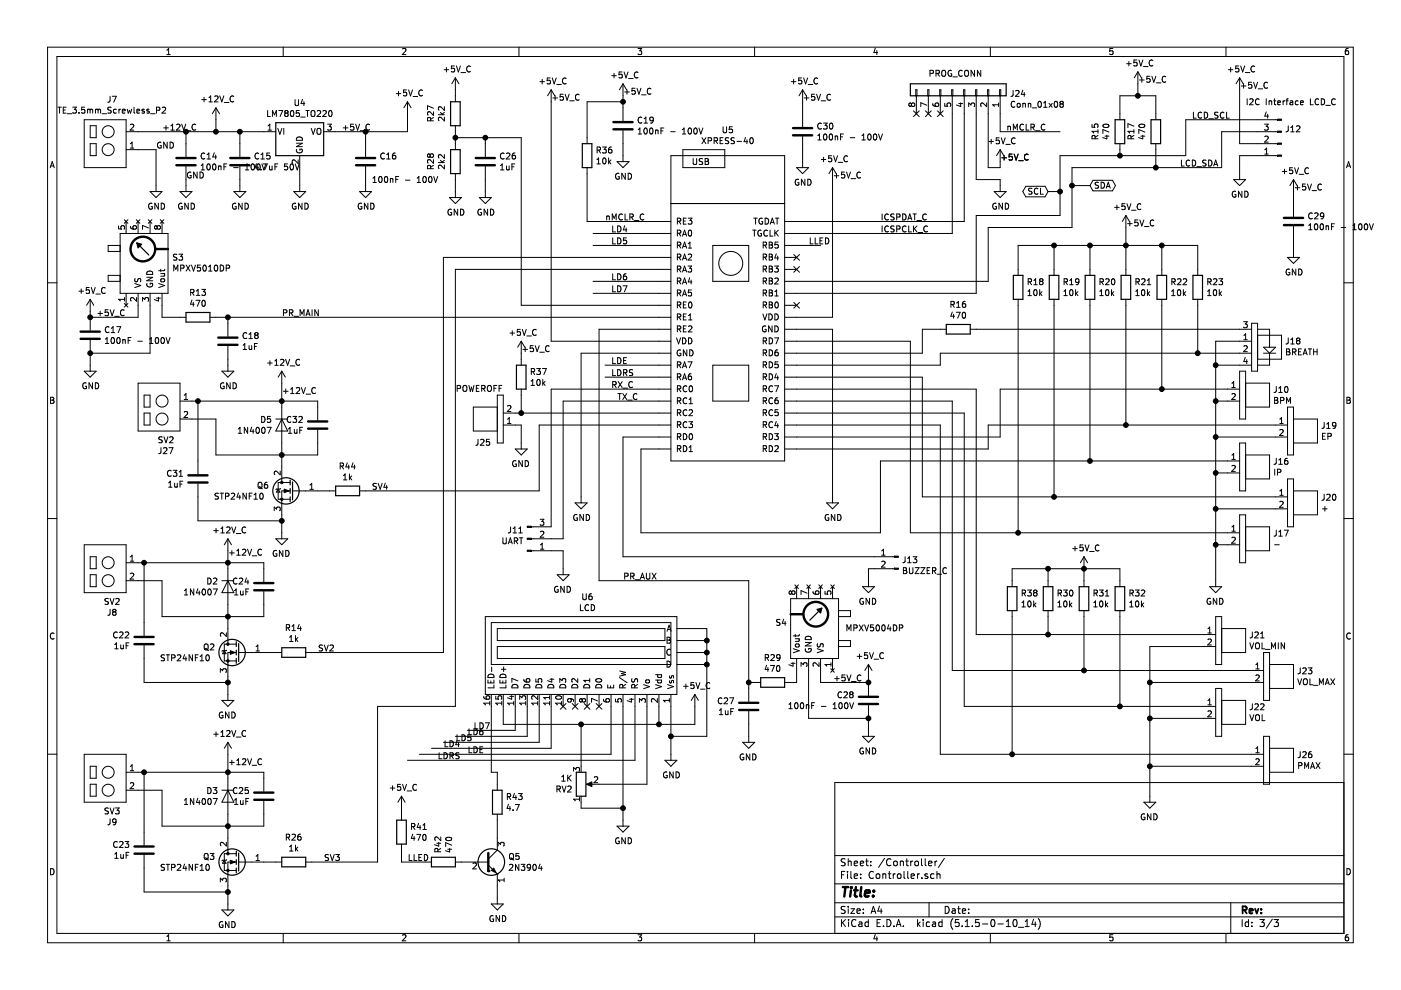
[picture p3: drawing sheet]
<svg xmlns="http://www.w3.org/2000/svg" width="297mm" height="210mm" viewBox="0 0 297 210" stroke-linecap="round" stroke-linejoin="round" font-family="sans-serif">
<path d="M.1 0h297v209.9h-297z" fill-rule="evenodd" fill="#fff" stroke="#fff" stroke-width=".21"/>
<g fill="none" stroke="#000" stroke-width=".21">
<path d="M10.1 10h276.8v189.9h-276.8zM12.1 12h272.8v185.9h-272.8zM35.4 11.6h.7M35.4 10.6l.4-.3v1.3M60 10v2M84 19.9h1M84.5 19.4v.9M85.3 10.4l.5-.1 .3 .3-.8 1h.8M86.2 19.1h-.6l-.1 .6 .2-.2 .4 .1 .1 .6-.2 .1-.5-.1M86.6 19.1l.4 1.2 .5-1.2M89.6 19.2a.56 .56 0 0 0-.8 .5 .56 .56 0 0 0 .8 .5M94.2 14.8h.9"/>
<path d="M94.6 14.3v1M96.3 14h-.6v.6l.2-.1h.4v.6l-.1 .2-.5-.2M96.6 16.5l-.8 1.3M96.6 16.5v5.1M96.6 16.5l.7 1.3M96.8 14l.4 1.3 .4-1.3M97.7 15.4h1M99.7 14.1a.56 .56 0 0 0-.8 .5 .56 .56 0 0 0 .8 .5M110 10v2M114.5 17.3h.9M115 16.8v1M116.7 16.5h-.7v.6l.2-.1 .4 .1 .1 .6-.2 .1-.5-.1"/>
<path d="M116.9 19v53.3h25.3M116.9 19l-.8 1.3M116.9 19l.7 1.3M117.1 16.5l.4 1.3 .4-1.3M118.1 17.9h.9M119.4 20h-.6l-.1 .6 .5-.1 .3 .2v.3l-.3 .2-.5-.1M119.8 20l.4 1.2 .5-1.2M120 16.7a.56 .56 0 0 0-.8 .5 .56 .56 0 0 0 .8 .5M129.7 16h1M130.2 15.6v.9M131.9 15.3h-.6l-.1 .6 .2-.2 .4 .1 .1 .6-.2 .1-.5-.1M132.1 17.8v7.8"/>
<path d="M132.1 17.8l-.8 1.2M132.1 17.8l.8 1.2M132.3 15.3l.4 1.2 .5-1.2M132.4 19.5h1M132.9 19v1M133.3 16.7h.9M134.6 18.7h-.6v.6l.5-.1 .2 .2v.4l-.2 .2-.5-.1M135.1 18.7l.4 1.3 .4-1.3M135.3 10.3h.8l-.5 .5 .4 .1v.5l-.2 .2-.5-.2M135.3 15.4a.56 .56 0 0 0-.8 .5 .56 .56 0 0 0 .8 .5M138 18.8a.55 .55 0 0 0-.7 .1 .55 .55 0 0 0 0 .8l.3 .3 .4-.1M160 10v2"/>
<path d="M167.8 17.3h.9M168.3 16.8v1M170 16.5h-.6l-.1 .6 .2-.1 .4 .1 .1 .6-.2 .1-.5-.1M170.2 19l-.8 1.3M170.2 19v7.9M170.2 19l.7 1.3M170.4 16.5l.4 1.3 .4-1.3M171.4 17.9h.9M172.7 20h-.6l-.1 .6 .5-.1 .3 .2v.3l-.3 .2-.5-.1M173.1 20l.4 1.2 .5-1.2M173.3 16.7a.56 .56 0 0 0-.8 .5 .56 .56 0 0 0 .8 .5M185.6 10.2l-.3 .9h.8"/>
<path d="M185.9 10.7v.9M194.2 19h.2v1.3h-.2zM196.7 19h.3v1.3h-.3zM197.2 15.6l.7-.1v-.5l-.7-.1v1.3M198.4 15.6l.7-.1v-.5l-.7-.1v1.3M198.8 15.6l.4 .6M199.2 19h.3v1.3h-.3zM199.7 15.1l.3-.2a.44 .44 0 0 1 .5 .4v.7l-.5 .2-.3-.2zM201.7 15a.57 .57 0 0 0-.7 .5 .57 .57 0 0 0 .8 .5v-.4h-.3M201.8 19h.2v1.3h-.2zM202 16.3h1M204 15a.55 .55 0 0 0-.7 .1 .55 .55 0 0 0 0 .8l.4 .3 .3-.2"/>
<path d="M204.3 19h.3v1.3h-.3zM204.6 15.1l.2-.2a.45 .45 0 0 1 .6 .4l-.1 .7-.5 .2-.2-.2zM206.6 14.9v1.3l-.7-1.3v1.3M206.9 19h.2v1.3h-.2zM207.9 14.9v1.3l-.7-1.3v1.3M209.4 19h.2v1.3h-.2zM210 10v2M211.9 19h.3v1.3h-.3zM214.8 19.2l-.1 1.1-.4 .1M215.3 19.3l.5-.1 .3 .3-.8 .9h.8M216.9 19.1l-.4 .9h.8M217.2 19.6v.8"/>
<path d="M235.9 10.3h-.6v.6l.6-.1v.6l-.1 .2-.5-.2M238.9 13.5h.9M239.3 13v1M241 12.7h-.6v.6l.2-.1 .4 .1v.6l-.1 .1-.5-.1M241.2 15.2l-.7 1.3M241.2 15.2v5.1M241.2 15.2l.8 1.3M241.5 12.7l.4 1.3 .4-1.3M241.6 17h1M242.1 16.5v.9M242.4 14.1h1M243.8 16.2h-.6l-.1 .6 .5-.1 .3 .2v.3l-.3 .2-.5-.1"/>
<path d="M244.2 16.2l.4 1.2 .5-1.2M244.4 12.8a.56 .56 0 0 0-.8 .6 .56 .56 0 0 0 .8 .5M245.2 17.6h.9M247.2 16.3a.55 .55 0 0 0-.8 .1 .55 .55 0 0 0 .1 .7l.3 .3 .4-.1M259.9 10v2M260.4 14.8h1M260.9 14.3v1M262.6 14h-.6v.6l.1-.1h.5v.6l-.2 .2-.4-.2M262.8 16.5v14h8M262.8 16.5l-.7 1.3M262.8 16.5l.8 1.3M263.1 14l.4 1.3 .4-1.3"/>
<path d="M263.2 18.2h1M263.7 17.7v1M264 15.4h1M265.4 17.4h-.6l-.1 .6 .5-.1 .2 .3v.3l-.2 .2-.5-.1M265.8 17.4l.4 1.3 .4-1.3M266 14.1a.56 .56 0 0 0-.8 .5 .56 .56 0 0 0 .8 .5M266.8 18.8h.9M268.7 17.6a.55 .55 0 0 0-.7 .1 .55 .55 0 0 0 0 .7l.4 .3 .3-.1M285.9 10.3h-.4l-.2 .3-.1 .7 .3 .3 .4-.2v-.6h-.4l-.3 .2M10.6 35.6l.5-1.3 .4 1.3M10.7 35.2h.7M12.3 22.7h.7"/>
<path d="M12.6 22.7v1.3M13.4 23.3h.4M14 22.7h-.6v1.3h.6M14.3 24.1h.9M15.4 22.7h.8l-.4 .5 .3 .1 .1 .5-.2 .2-.6-.1M16.7 23.9v.1M17.9 25.4h8.8v10.1h-8.8zM18 22.7h-.7v.6l.2-.1 .4 .1 .1 .6-.2 .1-.5-.1M18.6 23.3l.3-.1 .2 .1M18.6 23.2v.8M19.1 23.3l.2-.1h.3l.1 .8M19.1 23.3v.7"/>
<path d="M19.1 26.7h1.3v2.5h-1.3zM19.1 30.5h1.3v2.5h-1.3zM20.2 23.3l.4-.1 .2 .1M20.2 23.2v.8M20.8 23.3l.2-.1h.3v.8M20.8 23.3v.7M21.6 24.1h1M23.3 20.4v.9l-.1 .3-.3 .1M23.6 22.8l-.5-.1-.2 .1v.4l.6 .3 .1 .3-.3 .2-.4-.1M23.8 20.4h.9l-.6 1.3M24.7 23.2h-.4l-.3 .2 .2 .5h.5M25.2 23.2v.8"/>
<path d="M25.6 23.2l-.4 .2M25.9 23.6l.6-.1v-.3h-.4l-.2 .1 .1 .6h.5M26.7 27.9h31.8M26.7 31.7h6.4v8.9M27 23.2l.2 .8 .3-.6 .2 .6 .2-.8M27.6 26.5l.5-.2 .3 .4-.8 .9h.8M27.6 30.5l.4-.4v1.3M27.6 31.4h.8M28.4 22.7v1.1l.2 .2M29 23.6l.6-.1v-.3h-.4l-.2 .1 .1 .6h.5M30.6 23.2h-.3l-.2 .1 .1 .2 .4 .1v.3h-.5M31.6 23.2h-.3l-.2 .1 .1 .2 .4 .1v.3h-.5"/>
<path d="M31.9 24.1h1M33.2 23.4l.6-.1v-.5l-.6-.1v1.3M34.1 30.2a.57 .57 0 0 0-.7 .6 .57 .57 0 0 0 .8 .5v-.4h-.3M34.4 22.8l.5-.1 .2 .4-.8 .9h.8M34.7 27.1h1M35.2 26.6v1M35.4 30.1v1.3l-.7-1.3v1.3M36.1 30.1a.64 .64 0 0 1 .7 .7 .64 .64 0 0 1-.7 .6zM36.2 27.6h.8M36.2 26.7l.4-.4v1.3M37.5 26.5l.4-.2 .3 .4-.8 .9h.8M38.5 26.3l.5 1.3 .4-1.3"/>
<path d="M39.4 27.9v5.4M39.4 35.3v5.3M39.5 27.7h1M40.5 36.6a.57 .57 0 0 0-.8 .5 .57 .57 0 0 0 .8 .5v-.4h-.2M41.5 26.5a.56 .56 0 0 0-.8 .5 .56 .56 0 0 0 .8 .5M41.8 36.5v1.2l-.7-1.2v1.2M42.4 36.5a.64 .64 0 0 1 .7 .6 .64 .64 0 0 1-.7 .6zM42.7 35.1l.3-.3v1.2M42.7 36h.7M42.8 21.1h.9M43.3 20.6v1M43.4 32.6a.56 .56 0 0 0-.8 .5 .56 .56 0 0 0 .8 .5"/>
<path d="M43.9 33.7h.7M43.9 32.8l.4-.4v1.3M44 34.9l.2-.1a.67 .67 0 0 1 .4 .6 .67 .67 0 0 1-.4 .6l-.4-.5zM44.3 21.6h.7M44.3 20.7l.4-.4v1.3M45.2 34.9l.2-.1a.69 .69 0 0 1 .4 .6 .69 .69 0 0 1-.4 .6l-.3-.5zM45.4 32.4l-.3 .9h.8M45.5 20.5l.5-.2 .2 .4-.8 .9h.8M45.7 32.9v.8M45.8 22.8l-.8 1.3M45.8 22.8v5.1M45.8 22.8l.7 1.3"/>
<path d="M46.3 35.3l.5-.1 .1 .8M46.3 35.2v.8M46.6 20.3l.4 1.3 .5-1.3M47.5 35.4h.4M47.6 21.7h.9M48.1 34.8h-.6v1.2M49.5 35.5h1M49.6 20.5a.56 .56 0 0 0-.8 .5 .56 .56 0 0 0 .8 .5M50.9 27.9v5.4M50.9 35.3v5.3M52 36h.7M52 35.1l.4-.3v1.2"/>
<path d="M53.4 34.8h.1a.67 .67 0 0 1 .5 .6 .67 .67 0 0 1-.5 .6 .83 .83 0 0 1-.1-1.2zM54.4 34.7l-.3 .9h.7M54.6 34.9l.1-.1a.67 .67 0 0 1 .5 .6 .67 .67 0 0 1-.5 .6l-.3-.5zM54.7 35.2v.8M54.8 32.6a.56 .56 0 0 0-.8 .5 .56 .56 0 0 0 .8 .5M55.3 33.7h.8M55.3 32.8l.4-.4v1.3M55.3 35.9v.1M55.5 34.8l.4 1.2 .5-1.2M55.8 34.8h.9l-.6 1.2M56.7 23.4v1.3h.6M56.8 27.6h.8"/>
<path d="M56.8 26.7l.4-.4v1.3M57.2 35.2v.8l.5-.1M57.2 32.4h-.6l-.1 .7 .5-.2 .3 .3v.3l-.3 .2-.5-.1M57.7 35.2v.8M57.8 24.7v-1.3l.4 .9 .4-.9v1.3M58.3 35.4h.4M58.9 34.8h-.6v1.2M58.9 27.2l.4 1.3 .5-1.3M59.1 23.4h.8l-.5 1.3M60.2 27.2v1.3M60.6 24h.3M60.6 24l-.2 .2v.3l.2 .2h.3l.2-.2-.1-.4-.1-.1"/>
<path d="M60.6 24l-.2-.3 .2-.3 .4 .2v.3l-.1 .1M61 34.8h-.6l-.1 .6 .2-.2 .5 .2v.5l-.2 .1-.5-.1M61.6 34.9l.2-.1a.67 .67 0 0 1 .4 .6 .67 .67 0 0 1-.4 .6l-.3-.5zM61.7 23.6l.2-.2a.67 .67 0 0 1 .4 .7 .67 .67 0 0 1-.4 .6l-.3-.5zM62.6 21.1v1.1l.2 .2 .4-.1 .1-.1v-1.1M62.6 34.8l.4 1.2 .4-1.2M62.8 30.4h1.3l-1.3 .7h1.3M62.9 31.7a.57 .57 0 0 0 .6 .7 .57 .57 0 0 0 .5-.8h-.4v.3M63 29.1a.67 .67 0 0 1 .8 0 .67 .67 0 0 1 .3 .7h-1.3zM63.2 33.9v.8l-.9-.8-.4 .2 .2 .5M63.4 23.4h-.6v.6l.2-.1 .4 .1v.6l-.1 .1-.5-.1M63.5 33v7.6"/>
<path d="M63.8 24.8h.9M64.1 21.1l-.3 .9h.8M64.4 21.6v.8M64.8 23.4h.8M65.2 23.4v1.3M66 27.2l.4 1.3 .4-1.3M66 23.6l.2-.2a.45 .45 0 0 1 .6 .5l-.1 .6-.5 .2-.2-.2zM67.3 23.6l.4-.2 .3 .4-.8 .9h.8M67.3 27.4l.2-.2a.44 .44 0 0 1 .5 .4v.7l-.5 .2-.2-.2zM68.5 23.6l.5-.2 .2 .4-.8 .9h.8M69.5 26.3h.8l-.5 .5 .4 .1 .1 .5-.3 .2-.5-.1M69.8 23.6l.2-.2a.67 .67 0 0 1 .4 .7 .67 .67 0 0 1-.4 .6l-.3-.5z"/>
<path d="M72.8 27.1h1M73.3 26.6v1M75 26.3h-.6l-.1 .6 .5-.1 .2 .3v.3l-.2 .2-.5-.1M75.4 26.3l.4 1.3 .4-1.3M76.4 27.7h.9M77.5 27.9v5.4M77.5 35.3v5.3M78.3 26.5a.55 .55 0 0 0-.7 0 .55 .55 0 0 0 0 .8l.4 .3 .3-.1M79.1 38.7h.7M79.1 37.8l.3-.4v1.3M80.4 37.5l.2-.1a.67 .67 0 0 1 .4 .7 .67 .67 0 0 1-.4 .6l-.3-.5zM81.5 32.6a.56 .56 0 0 0-.8 .5 .56 .56 0 0 0 .8 .5"/>
<path d="M81.6 37.5l.2-.1a.69 .69 0 0 1 .4 .7 .69 .69 0 0 1-.4 .6l-.3-.5zM82 33.7h.7M82 32.8l.4-.4v1.3M82.8 37.9v.8M82.8 38l.4-.1 .1 .8M83.8 32.4l-.4 .2-.2 .4v.6l.6 .1 .1-.2-.1-.5-.3-.1-.3 .3M83.9 38h.4M84.5 37.4h-.6v1.3M86 38.2h.9M86.4 21.6v6.3h-17.8M86.4 21.6l-.8 1.2M86.4 21.6l.8 1.2"/>
<path d="M87.6 20.5h1M88.5 38.7h.7M88.5 37.8l.3-.4v1.3M89.8 37.5l.1-.1a.67 .67 0 0 1 .5 .7 .67 .67 0 0 1-.5 .6l-.3-.5zM91 37.5l.2-.1a.67 .67 0 0 1 .4 .7 .67 .67 0 0 1-.4 .6l-.3-.5zM91.2 32.9l-.3-.3-.3 .3 .2 .4h.3l.1-.2M91.2 32.9l.2-.3h.3l.2 .3v.3l-.2 .2-.4-.1-.1-.2M91.2 32.9v.2M91.3 25.6l-.1-.6h-.4l-.2 .6h1.3M91.3 35.8l-.1-.6-.4-.1-.2 .7h1.3M91.9 35.1l-.6 .4M91.9 22.9l-1.3-.5v.9"/>
<path d="M91.9 23.7v.8l-.9-.8-.4 .2 .2 .5M91.9 33.8v.8l-.9-.8-.4 .3 .2 .5M91.9 24.9l-.6 .4M92 37.4l.4 1.3 .4-1.3M92.9 34.5h1.3M92.9 24.3h1.3M93.4 34l.5 .5M93.4 23.8l.5 .5M94.2 35v.8l-.9-.8-.4 .3 .2 .4M94.2 22.6v.8l-.9-.8-.4 .3 .2 .5M94.2 24.9v.7l-.9-.7-.4 .2 .2 .5M94.2 32.8v.8l-.9-.8-.4 .2 .2 .5"/>
<path d="M94.2 34l-.5 .3M94.2 23.8l-.5 .4M96.6 29.2h13.9v35.5h31.7M96.6 26.7v5M96.6 36.8v5.1M102.9 29.2v4.1M102.9 35.3v6.6M106.1 35.1l.4-.3v1.2M106.1 36h.8M106.8 32.5a.57 .57 0 0 0-.7 .6 .57 .57 0 0 0 .8 .5M106.8 32.5l.1 .1M107.4 32.6l.4-.2 .3 .4-.8 .9h.8"/>
<path d="M107.4 35.2l.1 .8 .4-.1M107.9 35.2v.8M108.5 35.4h.5M109.1 34.8h-.6v1.2M109.2 32.4l-.4 .2-.2 .4v.6l.6 .1 .1-.2-.1-.5-.4-.1-.2 .3M117.2 20.8h1M117.7 20.3v.9M120.8 21.4h1M122.8 20.1a.55 .55 0 0 0-.8 .1 .55 .55 0 0 0 .1 .7l.3 .3 .4-.1M124.5 35.5v11.5h17.7M126.6 34.8h.7M126.6 33.8l.3-.3v1.3"/>
<path d="M126.6 31.8h.6l.1-.5-.7-.1v1.2M126.9 31.8l.4 .6M127.7 31.2h.8l-.4 .5 .4 .1v.5l-.2 .1-.6-.1M127.9 33.6l.2-.1a.69 .69 0 0 1 .4 .6 .69 .69 0 0 1-.4 .7l-.3-.5zM129 33.5v1.3M129.2 34.3l.3 .5M129.5 33.9l-.5 .5M129.6 31.2l-.4 .1-.2 .4 .1 .6 .5 .1 .2-.2-.2-.5h-.3l-.3 .2M130.8 34.3h2.6l-1.3 1.2zM131.2 36.8a.59 .59 0 0 0-.7 .6 .59 .59 0 0 0 .7 .6l.1-.5h-.3M132.1 27.7v6.6M132.1 21.6h-7.6v8.9"/>
<path d="M132.6 36.7v1.3l-.8-1.3v1.3M133.2 36.7a.64 .64 0 0 1 .7 .7 .64 .64 0 0 1-.7 .6zM135.3 28.4h.7M135.3 27.5l.4-.4v1.3M136 20.1h1M136.1 25a.56 .56 0 0 0-.8 .5 .56 .56 0 0 0 .8 .5M136.6 26.1h.7M136.6 25.2l.3-.4v1.3M136.7 27.2l.1-.1a.67 .67 0 0 1 .5 .7 .67 .67 0 0 1-.5 .6 .83 .83 0 0 1-.1-1.2zM137.9 27.3l.1-.2a.69 .69 0 0 1 .5 .7 .69 .69 0 0 1-.5 .6l-.3-.5zM138.5 25.4l-.2 .2h-.4l-.1-.6 .5-.2 .2 .3-.1 .7-.1 .2-.4 .1M139 27.6v.8"/>
<path d="M139 27.7l.5-.1v.8M140.1 27.7h.5M140.7 27.1h-.6v1.3M142.2 27.9h1M142.2 33h24.2v64.7h-24.2zM144.7 28.4h.7M144.7 27.5l.3-.4v1.3M144.8 31.7h8.9v3.8h-8.9zM146 27.3l.2-.2a.67 .67 0 0 1 .4 .7 .67 .67 0 0 1-.4 .6l-.3-.5zM147 33.6v1.1l.2 .2 .4-.1 .1-.1v-1.1M147.2 27.3l.2-.2a.67 .67 0 0 1 .4 .7 .67 .67 0 0 1-.4 .6l-.3-.5zM148.2 27.1l.4 1.3 .4-1.3"/>
<path d="M148.8 29.2l.9 1.3M149 33.7l-.5-.1-.3 .3 .2 .3 .5 .2v.4h-.7M149.5 33.6h.4l.3 .3-.3 .3 .3 .2-.1 .4-.6 .1zM149.5 34.2h.4M149.7 29.2l-.9 1.3M150.1 29.9l.7-.1v-.5l-.7-.1v1.3M151.4 29.9l.7-.1v-.5l-.7-.1v1.3M151.7 29.9l.4 .6M152.7 29.8h.4M153.3 29.2h-.6v1.3h.6M153.3 26.9v1l.3 .3 .3-.1 .1-.2v-1M154.5 29.3l-.5-.1-.2 .1 .1 .5 .5 .1 .1 .3-.2 .3-.5-.1"/>
<path d="M155.3 26.9h-.6l-.1 .6 .2-.1 .5 .1v.5l-.2 .2-.5-.2M155.7 29.3l-.5-.1-.2 .1v.4l.6 .2 .1 .3-.2 .3-.5-.1M156.3 30h.9M158.1 29.1l-.3 .9h.7M158.4 29.6v.9M159.1 29.3l.2-.1a.67 .67 0 0 1 .4 .6 .67 .67 0 0 1-.4 .7l-.3-.5zM168.9 35.5h2.5l-1.2 1.3zM169.3 38.1a.59 .59 0 0 0-.7 .5 .59 .59 0 0 0 .7 .6l.1-.5h-.3M170.2 28.9v6.6M170.5 20.8h1M170.7 38v1.3l-.8-1.3v1.3M171 20.3v.9"/>
<path d="M171.3 38a.64 .64 0 0 1 .7 .6 .64 .64 0 0 1-.7 .7zM173.4 29.7h.7M173.4 28.8l.3-.4v1.3M174.1 21.4h1M174.1 33.8h1M174.2 26.2a.56 .56 0 0 0-.8 .5 .56 .56 0 0 0 .8 .5M174.6 26.1h.8l-.5 .5 .4 .1v.5l-.2 .2-.5-.2M174.6 33.3v1M174.7 28.5l.2-.1a.67 .67 0 0 1 .4 .6 .67 .67 0 0 1-.4 .7l-.3-.5zM175.9 28.5l.2-.1a.69 .69 0 0 1 .4 .6 .69 .69 0 0 1-.4 .7l-.3-.5zM176 26.2l.2-.1a.67 .67 0 0 1 .4 .6 .67 .67 0 0 1-.4 .7l-.3-.5zM176.1 20.1a.55 .55 0 0 0-.7 .1 .55 .55 0 0 0 0 .7l.3 .3 .4-.1"/>
<path d="M176.3 33h-.6v.6l.1-.1 .5 .1v.6l-.2 .1-.4-.1M176.5 35.5v31.8h-10.1M176.5 35.5l-.7 1.3M176.5 35.5l.8 1.3M176.7 33l.4 1.3 .5-1.3M176.9 37.3h1M177.1 29l.5-.1v.8M177.1 28.8v.9M177.4 36.8v.9M177.7 34.4h1M178.2 29h.4M178.8 28.4h-.6v1.3"/>
<path d="M179.1 36.5h-.7v.6l.5-.1 .2 .2v.3l-.2 .2-.5-.1M179.5 36.5l.4 1.2 .4-1.2M179.7 33.2a.56 .56 0 0 0-.8 .5 .56 .56 0 0 0 .8 .5M180.3 29.2h.9M180.4 37.9h1M182.4 36.6a.55 .55 0 0 0-.7 .1 .55 .55 0 0 0 0 .7l.4 .3 .3-.1M182.8 28.8l.3-.4v1.3M182.8 29.7h.7M184.1 28.5l.2-.1a.67 .67 0 0 1 .4 .6 .67 .67 0 0 1-.4 .7l-.3-.5zM185.3 28.5l.2-.1a.67 .67 0 0 1 .4 .6 .67 .67 0 0 1-.4 .7l-.3-.5zM186.3 28.4l.4 1.3 .4-1.3M193.2 22.1l.3-.3h.2l.3 .3-.1 .3-.2 .2h-.2l-.3-.3"/>
<path d="M193.2 22.1l-.2-.3-.3 .3v.2l.2 .3 .3-.3M193.2 22.1v.2M193.7 23.5l1.2 1.2M194.3 20.3v3.8M194.9 23.5l-1.2 1.2M196.2 23.5l1.2 1.2M196.5 22.3l-1.3-.5v.8M196.8 20.3v3.8M197.4 23.5l-1.2 1.2M197.8 22l.1 .4 .4 .2 .7-.2v-.4l-.2-.2-.5 .2-.1 .3 .3 .3M198.8 23.5l1.2 1.2M199.4 20.3v3.8"/>
<path d="M200 23.5l-1.2 1.2M200.3 21.9v.6l.6 .1-.1-.5 .2-.3h.3l.3 .3-.2 .5M201.9 20.3v29.2h-35.5M203.3 22h.8M203.7 21.8v.8l-.9-.3M204.4 20.3v26.7h-38M205.4 22.6v-.8l.5 .5 .1-.4 .4-.1 .2 .3-.1 .5M207 20.3v17.8h5.1v2.5M209.2 21.8v.8l-.9-.8-.4 .3 .1 .5M209.5 20.3v15.2h2.6v-3.8M209.7 30h.9M210.2 29.5v1"/>
<path d="M211.7 21.8v.8M211.7 22.2h-1.2l.3 .4M211.9 29.2h-.7v.6l.2-.1 .4 .1 .1 .6-.2 .1-.5-.1M212.1 20.3v7.6h12.6M212.1 31.7l-.8 1.3M212.1 31.7l.7 1.3M212.3 29.2l.4 1.3 .4-1.3M212.4 33.5h1M212.9 33v.9M213.2 30.6h1M213.7 26.8v.8M213.7 26.9l.5-.1v.8"/>
<path d="M214.6 32.7h-.6l-.1 .6 .5-.1 .3 .2v.3l-.3 .2-.5-.1M214.8 27.6v-1.3l.5 .9 .4-.9v1.3M215 32.7l.4 1.2 .5-1.2M215.2 21.6a.56 .56 0 0 0-.8 .1 .56 .56 0 0 0 0 .7l.4 .3 .4-.1M215.2 29.3a.56 .56 0 0 0-.8 .6 .56 .56 0 0 0 .8 .5M215.8 22l.3-.1 .2 .2-.1 .6-.5-.1zM216 34.1h1M216.9 22h.4l.1 .7M216.9 21.9v.8M217 26.5a.56 .56 0 0 0-.8 .5 .56 .56 0 0 0 .8 .5M217.5 39.5h4.1l.6 1.1-.6 1.1h-4.1l-.6-1.1zM217.6 26.3v1.3h.6"/>
<path d="M218 32.8a.55 .55 0 0 0-.8 .1 .55 .55 0 0 0 .1 .7l.3 .3 .4-.1M218 22h.5l.1 .7M218 21.9v.8M218.6 27l.6-.1 .1-.1-.1-.3-.6-.2v1.3M218.8 40l-.5-.1-.2 .1v.4l.6 .2 .1 .3-.2 .3-.5-.1M218.9 22.9h.9M218.9 27l.4 .6M219.5 27.7h1M220.2 21.6l.2-.1a.67 .67 0 0 1 .4 .6 .67 .67 0 0 1-.4 .6l-.3-.4zM220.6 39.9v1.3h.6M221.3 22.7h.7M221.3 21.8l.3-.3v1.2"/>
<path d="M221.5 26.5a.56 .56 0 0 0-.7 .5 .56 .56 0 0 0 .7 .5M222.4 21.9l.7 .8M223.1 21.9l-.7 .8M223.6 21.6l.2-.1a.67 .67 0 0 1 .5 .6 .67 .67 0 0 1-.5 .6l-.3-.4zM225 22l-.3 .3v.2l.3 .2h.3l.1-.2v-.4l-.2-.1M225 22l-.3-.2 .3-.3 .4 .1v.3l-.2 .1M225 22h.2M227.3 39.3h3.8M231.5 26.4v.6h.6l-.1-.5 .3-.2h.3l.2 .2-.1 .5M231.7 38.2h4.2l.6 1.1-.6 1.2h-4.2l-.6-1.2zM232.2 29.4l-.1-.6h-.4l-.2 .6h1.3M232.8 27.8h-1.3l.4 .4"/>
<path d="M232.8 28.7l-.6 .4M232.8 27.5v.7M232.9 38.7l-.5-.1-.2 .2v.3l.6 .3 .1 .3-.2 .2h-.5M233.5 38.6a.64 .64 0 0 1 .7 .7 .64 .64 0 0 1-.7 .6zM234 26.4a.68 .68 0 0 1 1.1 .3 .73 .73 0 0 1-1.3-.1zM234.3 28.9h.8M234.5 39.9l.5-1.3 .4 1.3M234.7 28.7v.7l-.9-.2M234.7 39.6h.6M235.1 28l-1.3-.5v.8M237.4 25.4v-5.1h7.7v5.1M237.4 30.5v2.5"/>
<path d="M239.8 29.4v-.6h-.5l-.2 .6h1.3M240.4 28.7l-.6 .4M240.4 26.8l-1.3-.6v.9M240.4 27.5v.7M240.4 27.8h-1.3l.4 .4M241.6 26.4a.68 .68 0 0 1 1.1 .3 .73 .73 0 0 1-1.2-.1zM241.9 28.9h.8M242.3 28.7v.7l-.9-.2M242.7 28l-1.2-.5v.8M245.1 30.5v5M250.5 33.9v1.3h.6M252.2 34.1a.55 .55 0 0 0-.7 .1 .55 .55 0 0 0 0 .7l.4 .3 .3-.1"/>
<path d="M252.8 33.9a.64 .64 0 0 1 .7 .7 .64 .64 0 0 1-.7 .6zM253 23.8v1.3h.6M253.8 35.3h.9M254.8 23.9a.55 .55 0 0 0-.8 .1 .55 .55 0 0 0 .1 .8l.3 .3 .4-.2M255.3 23.8a.64 .64 0 0 1 .8 .6 .64 .64 0 0 1-.8 .7zM255.7 34l-.5-.1-.2 .2 .1 .4 .5 .2 .1 .3-.2 .2h-.5M256.3 33.9a.64 .64 0 0 1 .7 .7 .64 .64 0 0 1-.7 .6zM256.3 25.2h1M257.3 35.2l.4-1.3 .5 1.3M257.4 34.9h.7M258.2 23.9l-.5-.1-.1 .1v.4l.6 .3v.2l-.2 .3-.5-.1M259.5 23.9a.56 .56 0 0 0-.8 .5 .56 .56 0 0 0 .8 .5"/>
<path d="M260.1 23.8v1.3h.5M261.6 38.1h2.5l-1.3 1.2zM264.4 20.9v1.3M265 21.1l.4-.2 .3 .4-.8 .9h.8M267 21.1a.58 .58 0 0 0-.8 .5 .58 .58 0 0 0 .7 .6l.1-.1M268.1 26.3h.8l-.4 .5 .3 .1 .1 .5-.3 .2-.5-.1M268.2 29l.4-.1 .3 .3-.8 .9h.8M268.2 32.7h.7M268.2 31.8l.3-.4v1.3M268.5 23.7l-.3 .9h.7M268.5 20.9v1.3M268.8 24.2v.9"/>
<path d="M269.1 21.5l.5-.1v.8M269.1 21.4v.8M270 21.4h.5M270.2 20.9v1.1l.3 .2M270.8 27.9h-11.8v7.6h-31.7v12.7h-17.8v11.5h-43.1M270.8 25.4h-19.4v7.6h-26.7v12.7h-17.7v16.5h-40.6M270.8 33h-8v5.1M270.9 21.8l.6-.1-.1-.3h-.3l-.2 .2v.6h.5M271.9 36.4h.9M272 21.4v.8M272.3 35.9v.9M272.4 21.4l-.4 .2"/>
<path d="M272.7 21.4h.4M273.1 26.7v1.1l-.4 .1M273.1 20.9l-.3 .2v1.1M273.5 21.4h.5l.1 .8M273.7 27.9h.7M273.7 27l.3-.3v1.2M274 35.6h-.6v.6l.2-.2 .4 .1v.6l-.1 .1-.5-.1M274.1 21.7l-.6 .2v.3h.6M274.2 38.1v7.8M274.2 38.1l.8 1.2M274.2 38.1l-.7 1.2M274.5 35.6l.4 1.2 .4-1.2"/>
<path d="M274.6 39.8h1M274.9 26.8l.5-.1 .2 .3-.8 .9h.8M275.1 39.3v1M275.2 21.4h-.3l-.3 .2 .2 .6h.4M275.4 37h1M275.7 21.8l.6-.1v-.3h-.4l-.2 .2 .1 .6h.5M276.8 39h-.6l-.1 .6 .5-.1 .3 .3v.3l-.3 .2-.5-.1M277.2 39l.4 1.3 .5-1.3M277.4 35.7a.56 .56 0 0 0-.8 .5 .56 .56 0 0 0 .8 .5M277.8 20.9v1.3h.6M279.6 21.1a.55 .55 0 0 0-.8 .1 .55 .55 0 0 0 .1 .7l.3 .3 .4-.1M280.1 20.9a.64 .64 0 0 1 .8 .7 .64 .64 0 0 1-.8 .6z"/>
<path d="M280.2 39.1a.55 .55 0 0 0-.8 .1 .55 .55 0 0 0 .1 .8l.3 .3 .4-.1M281.1 22.3h1M283.1 21.1a.56 .56 0 0 0-.7 .1 .56 .56 0 0 0 0 .7l.3 .3 .4-.1M285.5 35.6l.4-1.3 .5 1.3M285.6 35.2h.6M10.1 60h2M25.1 47.9v.6l.6 .1-.1-.5 .3-.2h.3l.2 .2-.1 .5M25.5 49.5h10.1v12.7h-10.1zM25.5 58.4h-2.6v1.3h2.6M25.5 52h-2.6v1.3h2.6M26.4 46.6l.7 .7M26.7 47v2.5"/>
<path d="M27.1 46.6l-.7 .7M27.7 48l.1 .4 .4 .2 .7-.1v-.5l-.2-.1-.5 .1v.3l.2 .3M28.6 59v.5l.1 .2h.3l.3-.6 .3-.1 .2 .3v.5M28.9 46.6l.8 .7M29.3 47v2.5M29.7 46.6l-.8 .7M31.1 58.8h1.3l-1.3 .7h1.3M31.3 57.6a.67 .67 0 0 1 .7-.1 .67 .67 0 0 1 .4 .7h-1.3zM31.4 46.6l.8 .7M31.5 48.3l-1.3-.5v.8M31.8 47v2.5M31.8 40.6h2.6l-1.3 1.3z"/>
<path d="M32.2 46.6l-.8 .7M32.2 43.2a.59 .59 0 0 0-.7 .5 .59 .59 0 0 0 .7 .6l.1-.5h-.3M33.3 48.1l-.2-.2-.3 .2v.2l.2 .3 .3-.3M33.3 48.1l.2-.2h.3l.2 .2v.4l-.2 .1h-.3l-.2-.3M33.3 48.1v.2M33.6 43.1v1.2l-.8-1.2v1.2M34 46.6l.7 .7M34.1 57.1v.5M34.1 58h.8M34.2 43.1a.64 .64 0 0 1 .7 .6 .64 .64 0 0 1-.7 .6zM34.2 59.1h.6l.1 .5-.7 .1-.1-.2zM34.4 47v2.5"/>
<path d="M34.7 46.6l-.7 .7M34.8 58l.1 .5-.8 .1M34.9 57.1l-.2 .3h-1.1M36.8 57.5v-1.3l.5 .9 .4-.9v1.3M37.5 54l-.5-.1-.2 .2 .1 .4 .6 .2v.3l-.7 .1M37.9 53.9h.8l-.4 .5 .3 .1 .1 .4-.2 .3-.6-.2M38.2 40.6h2.5l-1.3 1.3zM38.3 56.9l.7-.1v-.5l-.7-.1v1.3M38.6 43.2a.59 .59 0 0 0-.7 .5 .59 .59 0 0 0 .7 .6v-.5h-.2M39.5 56.2l.8 1.3M39.9 43.1v1.2l-.7-1.2v1.2M40.3 56.2l-.8 1.3"/>
<path d="M40.5 43.1a.64 .64 0 0 1 .7 .6 .64 .64 0 0 1-.7 .6zM40.6 56.2l.4 1.3 .4-1.3M42.5 56.2h-.6l-.1 .6 .2-.1 .5 .1v.5l-.2 .2-.5-.2M43.1 56.3l.2-.1a.67 .67 0 0 1 .5 .6 .67 .67 0 0 1-.5 .7l-.3-.5zM44.2 57.5h.7M44.2 56.6l.4-.4v1.3M45.6 56.3l.1-.1a.67 .67 0 0 1 .5 .6 .67 .67 0 0 1-.5 .7l-.3-.5zM46.7 56.2a.64 .64 0 0 1 .7 .6 .64 .64 0 0 1-.7 .7zM48 56.9l.6-.1v-.5l-.6-.1v1.3M49.6 40.6h2.5l-1.2 1.3zM50 43.2a.59 .59 0 0 0-.7 .5 .59 .59 0 0 0 .7 .6l.1-.5h-.3M51.3 43.1v1.2l-.7-1.2v1.2"/>
<path d="M51.9 43.1a.64 .64 0 0 1 .8 .6 .64 .64 0 0 1-.8 .6zM62.3 40.6h2.5l-1.3 1.3zM62.7 43.2a.59 .59 0 0 0-.7 .5 .59 .59 0 0 0 .7 .6l.1-.5h-.3M64 43.1v1.2l-.7-1.2v1.2M64.6 43.1a.64 .64 0 0 1 .8 .6 .64 .64 0 0 1-.8 .6zM76.2 40.6h2.6l-1.3 1.3zM76.6 43.2a.59 .59 0 0 0-.7 .5 .59 .59 0 0 0 .7 .6l.1-.5h-.2M78 43.1v1.2l-.7-1.2v1.2M78.6 43.1a.64 .64 0 0 1 .7 .6 .64 .64 0 0 1-.7 .6zM95.3 41.9h2.5l-1.2 1.3zM95.7 44.4a.59 .59 0 0 0-.7 .6 .59 .59 0 0 0 .7 .6l.1-.5h-.3M97 44.3v1.3l-.7-1.3v1.3"/>
<path d="M97.6 44.3a.64 .64 0 0 1 .8 .7 .64 .64 0 0 1-.8 .6zM101.6 41.9h2.6l-1.3 1.3zM102 44.4a.59 .59 0 0 0-.7 .6 .59 .59 0 0 0 .7 .6l.1-.5h-.2M103.4 44.3v1.3l-.8-1.3v1.3M104 44.3a.64 .64 0 0 1 .7 .7 .64 .64 0 0 1-.7 .6zM125.7 59.7h16.5M125.7 52h16.5M125.7 49.5h16.5M128.6 45.8v.8M128.6 45.9l.5-.1 .1 .8M129.8 46.6v-1.2l.4 .9 .4-.9v1.2M129.9 50.4v1.3h.6"/>
<path d="M129.9 47.9v1.3h.6M129.9 58.1v1.2h.6M130.9 50.4a.64 .64 0 0 1 .8 .7 .64 .64 0 0 1-.8 .6zM130.9 47.9a.64 .64 0 0 1 .8 .6 .64 .64 0 0 1-.8 .7zM130.9 58.1a.64 .64 0 0 1 .8 .6 .64 .64 0 0 1-.8 .6zM132 45.5a.56 .56 0 0 0-.8 .5 .56 .56 0 0 0 .8 .5M132.4 47.9l-.2 .8h.7M132.5 45.4v1.2h.6M132.8 58.1h-.3l-.3 .3v.7l.2 .2 .4-.1 .1-.4-.3-.3h-.2l-.2 .3M132.8 48.3v.9M132.8 50.4h-.6v.7l.1-.2 .5 .2v.5l-.2 .1-.4-.1M133.5 46h.6l.2-.2-.1-.3-.7-.1v1.2"/>
<path d="M133.8 46l.5 .6M134.5 46.8h1M136.5 45.5a.56 .56 0 0 0-.8 .5 .56 .56 0 0 0 .8 .5M142.2 54.6h-48.2v83.8h-29.2M142.2 57.1h-45.6v92.7h-16.6v33h-15.2M142.2 43.2h24.2M143.6 49.5l.7-.2v-.4l-.7-.1v1.3M143.6 59.6l.7-.1v-.4l-.7-.2v1.3M143.6 46.9l.7-.1v-.4l-.7-.1v1.2M143.6 52l.7-.1v-.4l-.7-.2v1.3M143.6 54.5l.7-.1v-.4l-.7-.1v1.2M143.6 57.1l.7-.1v-.5l-.7-.1v1.3"/>
<path d="M143.9 46.9l.5 .6M143.9 49.5l.5 .6M143.9 52l.5 .6M143.9 54.5l.5 .6M143.9 57.1l.5 .6M143.9 59.6l.5 .6M144.7 50.1l.4-1.3 .5 1.3M144.7 52.6l.4-1.3 .5 1.3M144.7 55.1l.4-1.2 .5 1.2M144.7 57.7l.4-1.3 .5 1.3M144.8 49.7h.6M144.8 52.2h.6"/>
<path d="M144.8 54.8h.6M144.8 57.3h.6M144.8 59.9h.6M144.9 46.9h.4M145.5 46.3h-.6v1.2h.6M145.9 56.4h.7l-.4 .5 .4 .1-.1 .6-.6-.1M145.9 54l.5-.1 .2 .3-.7 .9h.7M145.9 46.3h.8l-.4 .4 .3 .2 .1 .4-.2 .2-.6-.1M145.9 52.6h.7M145.9 51.7l.4-.4v1.3M146.1 48.9l.1-.1a.69 .69 0 0 1 .5 .6 .69 .69 0 0 1-.5 .7 .83 .83 0 0 1-.1-1.2zM146.2 58.9l-.3 .9h.8"/>
<path d="M146.5 59.4v.8M151.1 52h7.6v7.7h-7.6zM159.6 48.8h.7M159.8 46.3h.7M159.9 48.8v1.3M160.2 46.3v1.2M161.4 48.9a.59 .59 0 0 0-.7 .5 .59 .59 0 0 0 .7 .6l.1-.5h-.3M161.6 46.3a.57 .57 0 0 0-.7 .6 .57 .57 0 0 0 .8 .5v-.4h-.2M161.8 59.6h.6l.1-.5-.7-.2v1.3M161.8 52l.6-.1 .1-.4-.7-.2v1.3M161.8 54.5h.6l.1-.5-.7-.1v1.2M161.8 57.1l.6-.1 .1-.5-.7-.1v1.3"/>
<path d="M162.1 59.6l.4 .6M162.1 57.1l.4 .6M162.1 54.5l.4 .6M162.1 52l.4 .6M162.2 46.3a.64 .64 0 0 1 .8 .6 .64 .64 0 0 1-.8 .6zM162.7 48.9a.56 .56 0 0 0-.7 .1 .56 .56 0 0 0 0 .8l.3 .3 .4-.2M163.1 59.6h.4M163.1 53.9l.6 .1v.4l-.2 .1 .3 .2-.1 .4h-.6zM163.1 51.3l.6 .2v.3l-.2 .1 .3 .3-.1 .3-.6 .1zM163.1 56.4l.6 .1v.4l-.2 .1 .3 .2-.1 .4-.6 .1zM163.1 58.9l.6 .2v.3l-.2 .2 .3 .2-.1 .4h-.6zM163.1 57h.4"/>
<path d="M163.1 54.5h.4M163.1 51.9h.4M163.3 48.8v1.3h.6M163.3 47.5l.4-1.2 .5 1.2M163.4 47.2h.7M164.2 56.4h.8l-.4 .5 .4 .1v.5l-.2 .2-.6-.2M164.3 59.1l.5-.2 .2 .4-.8 .9h.8M164.3 48.8v1.3M164.4 46.3h.7M164.5 49.3l.5 .8M164.6 53.8l-.3 .9h.8M164.8 46.3v1.2"/>
<path d="M164.9 54.3v.8M165 51.3h-.6l-.1 .6 .2-.1 .5 .1v.6l-.2 .1-.5-.1M165 48.8l-.7 .7M166.4 52h7.6M166.4 57.1h2.5M166.4 54.6h2.5M168.3 56.5l1.2 1.2M168.3 54l1.2 1.2M169.5 56.5l-1.2 1.2M169.5 54l-1.2 1.2M171.8 50.4v1.3h.6M172.8 50.4v1.3h.6"/>
<path d="M173.8 51.1h.5M174.5 50.4h-.7v1.3h.7M175 50.4a.64 .64 0 0 1 .7 .7 .64 .64 0 0 1-.7 .6zM187 45.4v1.2M187 47.9v1.3M188.4 48a.58 .58 0 0 0-.8 .5 .58 .58 0 0 0 .7 .6l.1-.1M188.4 45.5a.58 .58 0 0 0-.8 .5 .58 .58 0 0 0 .7 .6l.1-.1M189.6 45.4h-.5l-.2 .1v.3l.6 .3 .1 .3-.3 .2h-.4M189.6 48l-.5-.1-.2 .1v.4l.6 .2 .1 .3-.3 .3-.4-.1M190.1 46h.6l.1-.5-.7-.1v1.2M190.1 48.6l.6-.1 .1-.5-.7-.1v1.3M191.4 45.4a.64 .64 0 0 1 .7 .6 .64 .64 0 0 1-.7 .6z"/>
<path d="M192.1 48a.56 .56 0 0 0-.8 .5 .56 .56 0 0 0 .8 .5M192.5 46.6l.4-1.2 .4 1.2M192.6 46.3h.6M192.7 47.9v1.3h.6M193.6 45.4h.7M193.7 47.9v1.3M193.9 48.5l.5 .7M193.9 45.4v1.2M194.4 46.8h1M194.4 47.9l-.7 .7M194.6 49.3h1M196.4 45.5a.55 .55 0 0 0-.7 .1 .55 .55 0 0 0 0 .7l.3 .3 .4-.1"/>
<path d="M196.6 48a.56 .56 0 0 0-.7 .5 .56 .56 0 0 0 .7 .5M210.8 40.6h2.5l-1.2 1.3zM211.2 43.2a.59 .59 0 0 0-.7 .5 .59 .59 0 0 0 .7 .6l.1-.5h-.3M212.5 43.1v1.2l-.7-1.2v1.2M213.1 43.1a.64 .64 0 0 1 .8 .6 .64 .64 0 0 1-.8 .6zM215.9 58.4v-6.4h38v6.4M218 59.8l.6-.1 .1-.5-.7-.1v1.3M218.3 59.8l.4 .6M219.2 59.5l.4-.4v1.3M220.1 40a.56 .56 0 0 0-.8 .1 .56 .56 0 0 0 0 .8l.4 .3 .4-.2M220.7 59.7l-.3-.3 .3-.3h.2l.2 .3-.2 .3M220.7 59.7l-.3 .2 .1 .3 .2 .2 .3-.1 .1-.2v-.2l-.2-.2"/>
<path d="M220.7 59.7h.2M222.2 40.6h2.5M223.5 52v6.4M225.6 59.8l.6-.1 .1-.5-.7-.1v1.3M225.9 59.8l.4 .6M226.8 59.5l.4-.4v1.3M228.8 59.7l-.3 .2-.4-.1v-.6l.4-.1 .3 .3-.1 .7-.2 .2-.4 .1M231.1 52v6.4M233.2 59.8l.6-.1 .1-.5-.7-.1v1.3M233.5 59.8l.4 .6M234.4 59.2l.5-.1 .3 .4-.8 .9h.8M235.8 59.2l.1-.1a.67 .67 0 0 1 .5 .6 .67 .67 0 0 1-.5 .7l-.3-.5z"/>
<path d="M236.3 44h1M236.8 43.5v1M238.5 43.2h-.6l-.1 .6 .2-.1h.5v.6l-.2 .2-.5-.2M238.7 45.7v12.7M238.7 45.7l-.8 1.3M238.7 45.7l.8 1.3M238.9 43.2l.4 1.3 .5-1.3M239.1 47.4h1M239.5 46.9v1M239.9 44.6h1M240.8 59.8l.7-.1v-.5l-.7-.1v1.3M241.1 59.8l.5 .6"/>
<path d="M241.2 46.6h-.6v.6l.5-.1 .2 .3v.3l-.2 .2-.5-.1M241.7 46.6l.4 1.3 .4-1.3M241.9 43.3a.56 .56 0 0 0-.8 .5 .56 .56 0 0 0 .8 .5M242 59.2l.5-.1 .3 .4-.8 .9h.8M242.6 48h1M243.3 59.5l.3-.4v1.3M244.6 46.8a.55 .55 0 0 0-.7 .1 .55 .55 0 0 0 0 .7l.4 .3 .3-.1M246.3 52v6.4M248.5 59.8l.6-.1v-.5l-.6-.1v1.3M248.8 59.8l.4 .6M249.7 59.2l.4-.1 .3 .4-.8 .9h.8M250.9 59.2l.5-.1 .2 .4-.8 .9h.8"/>
<path d="M256.1 59.8l.6-.1v-.5l-.6-.1v1.3M256.4 59.8l.4 .6M257.3 59.2l.4-.1 .3 .4-.8 .9h.8M258.4 59.1h.8l-.4 .5 .3 .1 .1 .4-.2 .3-.6-.2M262 40.6a.59 .59 0 0 0-.8 .6 .59 .59 0 0 0 .8 .6v-.5h-.2M263.3 40.5v1.3l-.7-1.3v1.3M263.9 40.5a.64 .64 0 0 1 .7 .7 .64 .64 0 0 1-.7 .6zM273 54.6h2.5l-1.3 1.2zM273.4 57.1a.59 .59 0 0 0-.7 .6 .59 .59 0 0 0 .7 .6l.1-.5h-.3M274.2 48v6.6M274.7 57v1.3l-.7-1.3v1.3M275.3 57a.64 .64 0 0 1 .8 .7 .64 .64 0 0 1-.8 .6z"/>
<path d="M277.5 47.8l.3-.4v1.3M277.5 48.7h.7M278.2 40.4h.9M278.2 45.3a.56 .56 0 0 0-.8 .5 .56 .56 0 0 0 .8 .5M278.7 45.3l.5-.2 .3 .4-.8 .9h.8M278.8 47.6l.2-.2a.67 .67 0 0 1 .4 .7 .67 .67 0 0 1-.4 .6l-.3-.5zM280.1 47.5l.1-.1a.69 .69 0 0 1 .4 .7 .69 .69 0 0 1-.4 .6 .83 .83 0 0 1-.1-1.2zM280.7 45.7l-.3 .2h-.3l-.1-.6 .4-.2 .3 .3-.1 .7-.2 .3h-.3M281.2 48l.4-.1 .1 .8M281.2 47.9v.8M282.3 48.1h.4M282.9 47.4h-.6v1.3"/>
<path d="M284.4 48.2h.9M284.9 60h2M286.8 48.7h.8M286.8 47.8l.4-.4v1.3M288.2 47.6l.1-.2a.67 .67 0 0 1 .5 .7 .67 .67 0 0 1-.5 .6l-.3-.5zM289.4 47.5l.2-.1a.67 .67 0 0 1 .4 .7 .67 .67 0 0 1-.4 .6 .83 .83 0 0 1-.2-1.2zM290.3 47.4l.5 1.3 .4-1.3M16.7 61.7h1M17.2 61.3v.9M17.9 78.7h2.5l-1.3 1.3zM18.9 61h-.6v.6l.1-.2 .5 .1v.6l-.2 .1-.4-.1M19.1 63.5l-.7 1.2"/>
<path d="M19.1 63.5v6.6M19.1 72.1v6.6M19.1 63.5l.8 1.2M19.4 61l.4 1.2 .4-1.2M20.3 62.3h1M20.7 66.5h1M21.2 66v.9M22.3 61.1a.56 .56 0 0 0-.8 .5 .56 .56 0 0 0 .8 .5M22.3 72.8h.8M22.3 71.9l.4-.3v1.2M22.9 65.7h-.6v.6l.5-.1 .2 .2v.3l-.2 .2-.5-.1M23.1 69.4a.56 .56 0 0 0-.8 .5 .56 .56 0 0 0 .8 .5"/>
<path d="M23.4 65.7l.4 1.2 .4-1.2M23.6 70.5h.7M23.6 69.6l.4-.3v1.2M23.7 71.7l.1-.1a.67 .67 0 0 1 .5 .6 .67 .67 0 0 1-.5 .6l-.3-.5zM24.3 67.1h1M24.8 69.3h.8l-.5 1.2M24.9 71.7l.2-.1a.69 .69 0 0 1 .4 .6 .69 .69 0 0 1-.4 .6l-.3-.5zM26 72v.8M26 72.1l.5-.1 .1 .8M26.3 65.8a.55 .55 0 0 0-.7 .1 .55 .55 0 0 0 0 .7l.4 .3 .3-.1M26.4 64.4l.7 .7M26.4 63.1v.7"/>
<path d="M26.4 63.5h-1.3l.4 .3M26.7 62.2v2.5M27.1 64.4l-.7 .7M27.2 72.2h.4M27.8 71.6h-.6v1.2M28.6 60.1l1.2 .4-1.2 .5M28.9 63.1v.8l-.9-.8-.3 .2 .1 .5M29.2 72.3h1M29.3 62.2v5.1h-10.2M30.2 63.9v-.8l.5 .4 .1-.3 .5-.1 .2 .2-.1 .6M31.2 60.1a.57 .57 0 0 0 .6 .8 .57 .57 0 0 0 .4-.8h-.4v.2M31.7 72.8h.7"/>
<path d="M31.7 71.9l.4-.3v1.2M31.8 62.2v12.7h-12.7M33 71.7l.2-.1a.67 .67 0 0 1 .5 .6 .67 .67 0 0 1-.5 .6l-.3-.5zM33.2 63.2h.8M33.6 63v.8l-.9-.3M33.6 60.1l1.3 .4-1.3 .5M34.3 71.7l.1-.1a.67 .67 0 0 1 .5 .6 .67 .67 0 0 1-.5 .6l-.3-.5zM34.4 62.2v5.1h5M35.2 71.6l.4 1.2 .5-1.2M40.4 62h.6l.1-.5-.7-.1v1.2M40.7 63.6l-.3 .9h.8M40.7 62l.4 .6"/>
<path d="M41 64.1v.8M41.5 63.7h.9l-.6 1.2M41.6 62.6h.8M41.6 61.7l.4-.3v1.2M42.8 61.4h.8l-.5 .4 .4 .2 .1 .4-.3 .2-.5-.1M42.9 63.8l.2-.1a.69 .69 0 0 1 .4 .6 .69 .69 0 0 1-.4 .6l-.3-.4zM44.5 67.3h97.7M47 78.7h2.6l-1.3 1.3zM48.3 67.3v4M48.3 73.4v5.3M51.5 74.1h.8M51.5 73.2l.4-.4v1.3"/>
<path d="M52.3 70.6a.56 .56 0 0 0-.8 .6 .56 .56 0 0 0 .8 .5M52.8 71.8h.7M52.8 70.9l.4-.4v1.3M52.8 73.3l.1 .7h.5M53.4 73.3v.8M54 73.4h.4M54.3 71.1h.2M54.3 71.1l-.3 .2 .1 .4 .2 .1 .3-.1 .1-.1v-.3l-.2-.2M54.3 71.1l-.3-.3 .3-.3h.2l.2 .3-.2 .3M54.6 72.8h-.6v1.3M56.7 77h1M57.2 76.5v1"/>
<path d="M58.3 77.5h.7M58.3 76.5l.3-.3v1.3M59.5 76.3l.5-.1 .2 .3-.8 1h.8M59.7 78.7l-.7 1.3M59.7 78.7v23.6M59.7 78.7l.8 1.3M60.1 66.3l.7-.1v-.4l-.7-.1v1.2M60.6 76.2l.4 1.3 .4-1.3M61.4 66.3l.7-.1v-.4l-.7-.1v1.2M61.5 77.6h1M61.7 66.3l.4 .6M62.4 67.1h.9"/>
<path d="M63.5 76.3a.56 .56 0 0 0-.8 .5 .56 .56 0 0 0 .8 .5M63.6 66.9v-1.2l.4 .9 .5-.9v1.2M64.9 66.9l.4-1.2 .4 1.2M65 66.6h.6M66.2 65.7v1.2M67.5 65.7v1.2l-.8-1.2v1.2M108.1 70.6h1M108.6 70.1v1M110.3 69.8h-.6l-.1 .6 .2-.1 .5 .1v.6l-.2 .1-.5-.1M110.5 72.3l-.7 1.3M110.5 72.3v5.1M110.5 72.3l.8 1.3"/>
<path d="M110.7 69.8l.4 1.3 .5-1.3M110.9 74.1h1M111.4 73.6v1M111.7 71.2h1M112.6 78.8l.7-.1v-.4l-.7-.2v1.3M112.9 78.8l.5 .6M113.1 73.3h-.7v.6l.5-.1 .2 .2v.3l-.2 .3-.5-.2M113.5 73.3l.4 1.3 .4-1.3M113.7 70a.56 .56 0 0 0-.8 .5 .56 .56 0 0 0 .8 .5M113.8 78.1h.8l-.5 .5 .4 .1v.6l-.2 .1-.5-.1M114.4 74.7h1M115 78.1h.8l-.5 1.3"/>
<path d="M116.4 73.4a.55 .55 0 0 0-.7 .1 .55 .55 0 0 0 0 .8l.4 .3 .3-.2M125.7 62.2h16.5M128.3 77.4h13.9M128.3 80h13.9M129.9 60.6v1.3h.6M129.9 75.8v1.3h.6M129.9 78.4v1.2h.6M130.9 75.8a.64 .64 0 0 1 .8 .7 .64 .64 0 0 1-.8 .6zM130.9 60.6a.64 .64 0 0 1 .8 .6 .64 .64 0 0 1-.8 .7zM130.9 78.4a.64 .64 0 0 1 .8 .6 .64 .64 0 0 1-.8 .6zM132.1 60.6h.8l-.5 1.3M132.2 79h.6l.1-.5-.7-.1v1.2"/>
<path d="M132.2 76.4h.4M132.5 79l.4 .6M132.8 75.8h-.6v1.3h.6M134.1 78.4h-.4l-.2 .1v.4l.6 .3v.2l-.2 .2h-.5M142.2 74.9h-19v31.7M142.2 69.8h-15.2v53.3h31.7v25.7M143.4 71.6l.5 1.3 .4-1.3M143.6 77.4l.7-.1v-.5l-.7-.1v1.3M143.6 62.1l.7-.1v-.4l-.7-.1v1.3M143.6 64.7l.7-.1v-.5l-.7-.1v1.3M143.6 67.2l.7-.1v-.4l-.7-.1v1.2M143.6 69.8l.7-.1v-.5l-.7-.1v1.3"/>
<path d="M143.6 79.9l.7-.1v-.4l-.7-.1v1.2M143.9 69.8l.5 .6M143.9 77.4l.5 .6M143.9 79.9l.5 .6M143.9 62.1l.5 .7M143.9 64.7l.5 .6M143.9 67.2l.5 .6M144.3 74.3a.57 .57 0 0 0-.7 .5 .57 .57 0 0 0 .8 .5v-.4h-.3M144.7 71.6a.64 .64 0 0 1 .7 .7 .64 .64 0 0 1-.7 .6zM144.7 78l.4-1.3 .5 1.3M144.7 60.2l.4-1.3 .5 1.3M144.7 62.8l.4-1.3 .5 1.3"/>
<path d="M144.8 77.6h.6M144.8 62.4h.6M144.9 69.7h.4M144.9 64.6h.4M144.9 67.2h.4M145.5 64h-.6v1.3h.6M145.5 66.6h-.6v1.2h.6M145.5 69.1h-.6v1.3h.6M145.6 74.2v1.2l-.7-1.2v1.2M145.9 76.7h.8l-.5 1.3M146 69.2l.5-.1 .2 .4-.8 .9h.8M146 71.6a.64 .64 0 0 1 .7 .7 .64 .64 0 0 1-.7 .6z"/>
<path d="M146 67.8h.7M146 66.9l.4-.3v1.2M146.1 64.1l.2-.1a.67 .67 0 0 1 .4 .7 .67 .67 0 0 1-.4 .6l-.3-.5zM146.2 74.2a.64 .64 0 0 1 .7 .6 .64 .64 0 0 1-.7 .6zM146.5 79.3h-.3l-.3 .5 .1 .6 .5 .1v-.7l-.3-.1-.3 .3M146.6 61.5h-.6l-.1 .6 .2-.1h.4l.1 .6-.2 .2-.5-.2M151.1 77.4h7.6v7.6h-7.6zM161.7 66.6l.5 1.2 .4-1.2M161.8 72.3l.6-.1 .1-.4-.7-.2v1.3M161.8 74.8h.6l.1-.5-.7-.1v1.2M161.8 77.4l.6-.1 .1-.5-.7-.1v1.3M161.8 79.9h.6l.1-.5-.7-.1v1.2"/>
<path d="M161.8 62.1h.6l.1-.5-.7-.1v1.3M161.8 64.7l.6-.1 .1-.5-.7-.1v1.3M162.1 79.9l.4 .6M162.1 77.4l.4 .6M162.1 74.8l.4 .6M162.1 72.3l.4 .6M162.1 64.7l.4 .6M162.1 62.1l.4 .7M162.3 69.2a.59 .59 0 0 0-.7 .5 .59 .59 0 0 0 .7 .6l.1-.5h-.2M163 66.6a.64 .64 0 0 1 .8 .6 .64 .64 0 0 1-.8 .6zM163.1 74.2a.64 .64 0 0 1 .7 .6 .64 .64 0 0 1-.7 .6zM163.1 64l.6 .1v.4l-.2 .1 .3 .3-.1 .3-.6 .1z"/>
<path d="M163.1 71.6a.64 .64 0 0 1 .7 .7 .64 .64 0 0 1-.7 .6zM163.1 76.7a.64 .64 0 0 1 .7 .7 .64 .64 0 0 1-.7 .6zM163.1 79.3a.64 .64 0 0 1 .7 .6 .64 .64 0 0 1-.7 .6zM163.1 61.5l.6 .1v.4l-.2 .1 .3 .2-.1 .4-.6 .1zM163.1 64.6h.4M163.1 62.1h.4M163.7 69.1v1.3l-.7-1.3v1.3M164.2 71.6h.9l-.6 1.3M164.3 69.1a.64 .64 0 0 1 .7 .6 .64 .64 0 0 1-.7 .7zM164.3 66.6a.64 .64 0 0 1 .7 .6 .64 .64 0 0 1-.7 .6zM164.3 62.8h.7M164.3 61.8l.4-.3v1.3"/>
<path d="M164.4 64.1l.2-.1a.67 .67 0 0 1 .4 .7 .67 .67 0 0 1-.4 .6l-.3-.5zM164.6 79.2l-.3 .9h.8M164.9 74.2h-.2a.79 .79 0 0 0-.2 1.2l.5-.1v-.5l-.5-.1-.2 .2M164.9 79.7v.8M165 76.7h-.6l-.1 .6 .2-.1 .5 .1v.6l-.2 .1-.5-.1M166.4 69.8h10.1v36.8M166.4 72.3h26.6v40.7h69.8M166.4 80h29.2v25.4h77.4M166.4 64.7h2.5M168.3 64.1l1.2 1.2M169.5 64.1l-1.2 1.2M200.6 69.8h-5v5.1h-29.2"/>
<path d="M201.6 64.6l.6-.1 .1-.5-.7-.1v1.3M201.9 66.2l-.3 .8h.8M201.9 64.6l.4 .6M202.2 66.6v.9M202.7 66.2h.9l-.6 1.3M202.8 64.3l.4-.4v1.3M202.8 65.2h.8M204.2 66.3l.1-.1a.69 .69 0 0 1 .4 .6 .69 .69 0 0 1-.4 .7 .83 .83 0 0 1-.1-1.2zM204.6 63.9l-.4 .1-.2 .5 .1 .5 .5 .1 .2-.2-.2-.4-.3-.1-.3 .2M205.7 69.8h59.7M215.9 63.5v49.5M217.9 62.7h.8"/>
<path d="M217.9 61.8l.4-.4v1.3M219.2 60.4h.7M219.3 61.5l.2-.1a.69 .69 0 0 1 .4 .6 .69 .69 0 0 1-.4 .7l-.3-.5zM220.4 61.4v1.3M220.6 62.2l.3 .5M220.9 61.8l-.5 .5M223.5 63.5v41.9M225.6 62.7h.7M225.6 61.8l.3-.4v1.3M226.8 60.4h.7M226.9 61.5l.2-.1a.69 .69 0 0 1 .4 .6 .69 .69 0 0 1-.4 .7l-.3-.5zM228 61.4v1.3"/>
<path d="M228.2 62.2l.3 .5M228.5 61.8l-.5 .5M231.1 63.5v34.2M233.2 62.7h.7M233.2 61.8l.3-.4v1.3M234.5 61.5l.2-.1a.69 .69 0 0 1 .4 .6 .69 .69 0 0 1-.4 .7l-.3-.5zM235.7 61.4v1.3M235.8 62.2l.3 .5M236.1 61.8l-.4 .5M238.7 63.5v26.6M240.8 62.7h.7M240.8 61.8l.3-.4v1.3"/>
<path d="M242.1 61.5l.2-.1a.69 .69 0 0 1 .4 .6 .69 .69 0 0 1-.4 .7l-.3-.5zM243.3 60.4h.7M243.3 61.4v1.3M243.4 62.2l.4 .5M243.8 61.8l-.5 .5M246.3 63.5v19M248.4 62.7h.7M248.4 61.8l.4-.4v1.3M249.8 61.5l.1-.1a.69 .69 0 0 1 .5 .6 .69 .69 0 0 1-.5 .7l-.3-.5zM250.9 61.4v1.3M251 62.2l.4 .5M251.4 61.8l-.5 .5"/>
<path d="M253.9 63.5v11.4M256 62.7h.8M256 61.8l.4-.4v1.3M257.4 61.5l.1-.1a.69 .69 0 0 1 .5 .6 .69 .69 0 0 1-.5 .7l-.3-.5zM257.7 77.4h7.7M258.5 61.4v1.3M258.6 62.2l.4 .5M259 61.8l-.5 .5M262.8 78.7h1.3v10.1h-1.3zM263.7 68.2h.8l-.5 .5 .4 .1 .1 .5-.3 .2-.5-.1M263.7 71.1l.4-.4v1.3M263.7 72h.8"/>
<path d="M263.7 73.4l.5-.1 .3 .3-.8 1h.8M264 75.8l-.3 .9h.8M264.3 76.3v.8M265.4 74.9h-66v2.5h-33M265.4 68.5h1.2v10.2h-1.2zM265.4 72.3h-7.7v52.1M266.6 71.1h5.1v5.1h-5.1M266.6 69.8h2.6v3.8M267.9 74.9h2.5M267.9 73.6h2.5l-1.2 1.3zM269.2 74.9v2.5h-2.6M272.8 74l.6 .1v.2l-.2 .3 .3 .2-.1 .4h-.6z"/>
<path d="M272.8 74.6h.4M273.1 71.7v1.1l-.4 .1M273.7 72.9h.7M273.7 72l.3-.3v1.2M274 74.6h.7l.1-.2-.1-.3-.7-.1v1.2M274.4 74.6l.4 .6M275.1 72.2l-.2-.2 .2-.3h.3l.2 .2-.2 .3M275.1 72.2l-.2 .3v.3l.2 .1h.4l.1-.2-.1-.4M275.1 72.2h.3M275.3 74.6h.4M275.4 72.2l.1 .1M275.5 72.3h.1"/>
<path d="M275.9 74h-.6v1.2h.6M276.3 75.2l.4-1.2 .4 1.2M276.4 74.9h.6M277.4 74h.7M277.7 74v1.2M278.5 74.6h.8M278.5 74v1.2M279.3 74v1.2M10.7 84.2h.5l.2 .3-.2 .3 .3 .3-.3 .4h-.5zM10.7 84.8h.5M18.3 81.2a.59 .59 0 0 0-.8 .6 .59 .59 0 0 0 .8 .6v-.5h-.2M19.6 81.2v1.2l-.7-1.2v1.2"/>
<path d="M20.2 81.2a.64 .64 0 0 1 .7 .6 .64 .64 0 0 1-.7 .6zM29.3 81.2h8.9v10.2h-8.9zM30.5 83.8h1.3v2.5h-1.3zM30.5 87.6h1.3v2.5h-1.3zM34.1 94.9v1.1l-.5 .2M34.4 92.7l-.5-.1-.2 .1v.4l.6 .2 .1 .3-.2 .3-.5-.1M34.7 95l.5-.1 .2 .4-.8 .9h.8M34.8 92.6l.4 1.3 .4-1.3M35.8 94.9h.9l-.6 1.3M36 92.7l.5-.1 .2 .4-.8 .9h.8M36.3 99.8a.56 .56 0 0 0-.8 .5 .56 .56 0 0 0 .8 .6M36.7 99.7h.8l-.4 .5 .4 .1v.6l-.3 .1-.5-.1"/>
<path d="M38.2 85h29.2v4.1M38.2 88.8h7.6v7.7h21.6v-5.4M39.1 84.7h.7M39.1 83.8l.3-.4v1.3M39.1 87.4l.4-.1 .3 .3-.8 .9h.8M42 85v15.5M47.5 81.2a.59 .59 0 0 0-.8 .6 .59 .59 0 0 0 .8 .6v-.5h-.2M48.8 81.2v1.2l-.7-1.2v1.2M49.4 81.2a.64 .64 0 0 1 .7 .6 .64 .64 0 0 1-.7 .6zM50.5 91.9h.7M50.5 91l.4-.4v1.3M52.5 90.6v1.3l-.7-1.3v1.3"/>
<path d="M53.4 90.6l-.3 .8h.8M53.7 91v.9M54.4 90.7l.2-.1a.67 .67 0 0 1 .4 .6 .67 .67 0 0 1-.4 .7l-.3-.5zM55.5 88.3a.64 .64 0 0 1 .7 .6 .64 .64 0 0 1-.7 .7zM55.6 90.7l.2-.1a.67 .67 0 0 1 .4 .6 .67 .67 0 0 1-.4 .7l-.3-.5zM56.6 90.6h.9l-.6 1.3M57.3 88.3h-.6v.6l.5-.1 .2 .2v.3l-.2 .3-.5-.2M58.5 88.8h2.5M59.4 99.9v.8l-.9-.8-.4 .2 .2 .5M59.7 88.8l1.3 2.6h-2.5zM60.1 83h1M60.6 82.5v.9"/>
<path d="M61.1 91.9h.8M61.1 91l.4-.4v1.3M61.6 82.5l.4-.3v1.2M61.6 83.4h.8M61.7 88.4a.56 .56 0 0 0-.8 .5 .56 .56 0 0 0 .8 .5M62.1 88.3h.8l-.4 .5 .3 .1v.5l-.2 .2-.5-.2M62.4 91l.1 .8 .5-.1M62.8 82.3l.5-.1 .2 .3-.7 .9h.7M63 91v.9M63.4 88.4l.5-.1 .2 .3-.8 1h.8M63.5 91.2h.5M63.9 82.2l.4 1.2 .5-1.2"/>
<path d="M64.2 90.6h-.7v1.3M64.9 83.6h1M66.9 82.3a.56 .56 0 0 0-.8 .5 .56 .56 0 0 0 .8 .5M72.1 98.8h.6l.1-.5-.7-.1v1.2M72.4 98.8l.4 .6M73.6 98.1l-.3 .9h.8M73.9 98.6v.8M74.8 98.1l-.3 .9h.8M75.2 98.6v.8M96.9 82.4l.6-.1 .2-.2-.1-.3-.7-.1v1.3M98.2 81.9l.3-.2a.44 .44 0 0 1 .5 .4l-.1 .7-.4 .2-.3-.2zM99.4 81.7l.3 1.3 .3-.9 .2 .9 .3-1.3"/>
<path d="M101 82.3h.4M101.3 93.1v1.1l-.4 .2M101.6 81.7h-.6v1.3h.6M101.9 93.3l.5-.2 .2 .4-.8 .9h.8M102.1 82.4l.6-.1 .1-.5-.7-.1v1.3M102.4 82.4l.4 .6M103.4 81.9l.2-.2a.45 .45 0 0 1 .6 .4l-.2 .8h-.5a.92 .92 0 0 1-.1-1zM103.8 93.1h-.6l-.1 .6 .5-.1 .2 .3v.3l-.2 .2-.5-.1M104.7 82.3h.5M105.3 81.7h-.6v1.3M105.4 86.3h-5v5.1h5M105.4 83.8h1.3v10.1h-1.3z"/>
<path d="M105.8 82.3h.4M106.4 81.7h-.6v1.3M106.7 90.1h3.8v5.1M106.7 87.6h35.5M107.6 86.1l.5-.1 .2 .3-.8 1h.8M107.6 89.8h.7M107.6 88.9l.4-.4v1.3M109.2 95.2h2.6l-1.3 1.3zM109.4 97.7a.59 .59 0 0 0-.7 .6 .59 .59 0 0 0 .7 .6l.1-.5h-.3M110.5 82.5v5.1M110.7 97.7v1.2l-.7-1.2v1.2M111.4 97.7a.64 .64 0 0 1 .7 .6 .64 .64 0 0 1-.7 .6z"/>
<path d="M112.6 80.8l.3-.4v1.3M112.6 81.7h.7M113.9 80.6l.2-.2a.69 .69 0 0 1 .4 .7 .69 .69 0 0 1-.4 .6l-.3-.5zM115.1 80.4v1.3M115.2 81.2l.4 .5M115.6 80.9l-.5 .5M129.9 81.6l.7-.1v-.5l-.7-.1v1.3M130.2 81.6l.4 .6M131 83.4h.7M131.1 80.9l.8 1.3M131.4 83.4v1.3M131.9 80.9l-.8 1.3"/>
<path d="M132 83.4l.9 1.3M132.1 82.3h1M132.9 83.4l-.9 1.3M133.1 84.8h.9M134.1 81a.58 .58 0 0 0-.8 .5 .58 .58 0 0 0 .7 .6l.1-.1M135.1 83.6a.58 .58 0 0 0-.8 .5 .58 .58 0 0 0 .7 .6l.1-.1M142.2 92.7h-10.1v25.3h57.5M142.2 90.1h-27.9v14h-38.1M142.2 85h-22.8v29.2h-6.8M142.2 82.5h-25.3v29.2h-4.3M142.2 95.2h-6.3v17.8h50.8v-15.3h76.1M143.6 92.6l.7-.1v-.4l-.7-.2v1.3"/>
<path d="M143.6 87.5l.7-.1v-.4l-.7-.1v1.2M143.6 82.5l.7-.1v-.5l-.7-.1v1.3M143.6 85l.7-.1v-.4l-.7-.2v1.3M143.6 90.1l.7-.1v-.5l-.7-.1v1.3M143.6 95.1l.7-.1v-.4l-.7-.1v1.3M143.9 82.5l.5 .6M143.9 85l.5 .6M143.9 87.5l.5 .6M143.9 90.1l.5 .6M143.9 92.6l.5 .6M143.9 95.1l.5 .7M144.7 80.5l.4-1.2 .5 1.2"/>
<path d="M144.8 80.2h.6M144.9 94.5a.64 .64 0 0 1 .7 .6 .64 .64 0 0 1-.7 .7zM144.9 91.9a.64 .64 0 0 1 .7 .7 .64 .64 0 0 1-.7 .6zM145.6 81.9a.56 .56 0 0 0-.8 .5 .56 .56 0 0 0 .8 .5M145.6 84.5a.56 .56 0 0 0-.8 .5 .56 .56 0 0 0 .8 .5M145.6 87a.56 .56 0 0 0-.8 .5 .56 .56 0 0 0 .8 .5M145.6 89.5a.56 .56 0 0 0-.8 .5 .56 .56 0 0 0 .8 .6M146.1 89.4h.7l-.4 .5 .4 .1v.4l-.2 .3-.5-.1M146.1 87l.5-.1 .2 .3-.7 .9h.7M146.1 85.6h.7M146.1 84.7l.4-.4v1.3M146.1 94.8l.4-.3v1.3"/>
<path d="M146.1 95.8h.7M146.2 81.9l.2-.1a.67 .67 0 0 1 .5 .6 .67 .67 0 0 1-.5 .7l-.3-.5zM146.3 92l.1-.1a.67 .67 0 0 1 .5 .7 .67 .67 0 0 1-.5 .6 .83 .83 0 0 1-.1-1.2zM161.8 95.1h.6l.1-.5-.7-.1v1.3M161.8 92.6h.6l.1-.5-.7-.2v1.3M161.8 82.5l.6-.1 .1-.5-.7-.1v1.3M161.8 85l.6-.1 .1-.4-.7-.2v1.3M161.8 87.5h.6l.1-.5-.7-.1v1.2M161.8 90.1l.6-.1 .1-.5-.7-.1v1.3M162.1 95.1l.4 .7M162.1 92.6l.4 .6M162.1 90.1l.4 .6"/>
<path d="M162.1 87.5l.4 .6M162.1 85l.4 .6M162.1 82.5l.4 .6M163.1 91.9a.64 .64 0 0 1 .7 .7 .64 .64 0 0 1-.7 .6zM163.1 94.5a.64 .64 0 0 1 .7 .6 .64 .64 0 0 1-.7 .7zM163.8 81.9a.56 .56 0 0 0-.8 .5 .56 .56 0 0 0 .8 .5M163.8 84.5a.56 .56 0 0 0-.8 .5 .56 .56 0 0 0 .8 .5M163.8 87a.56 .56 0 0 0-.8 .5 .56 .56 0 0 0 .8 .5M163.8 89.5a.56 .56 0 0 0-.8 .5 .56 .56 0 0 0 .8 .6M164.2 81.8h.9l-.6 1.3M164.2 91.9h.8l-.4 .5 .4 .2v.5l-.2 .1-.6-.1M164.3 94.6l.5-.1 .2 .3-.8 1h.8"/>
<path d="M164.6 89.4l-.3 .8h.8M164.9 84.3h-.2a.79 .79 0 0 0-.2 1.3l.5-.1v-.6l-.5-.1-.2 .3M164.9 89.8v.9M165 86.9h-.6l-.1 .6 .2-.1 .5 .1v.5l-.2 .1-.5-.1M166.4 90.1h33v69.8h68.5M166.4 87.6h38v62.2h53.3M166.4 85h35.5v57.2h66M166.4 82.5h40.6v52h50.7M257.7 85h5.1M257.7 92.7h15.3M261.2 83.6l.5-.2 .2 .4-.8 .9h.8M261.2 82.2h.7"/>
<path d="M261.2 81.3l.4-.4v1.3M261.2 96.5l.4-.4v1.3M261.2 98.8l.5-.1 .2 .3-.8 .9h.8M261.2 97.4h.7M262.8 93.9h1.3v10.2h-1.3zM262.8 82.5h-50.7v10.2h-45.7M264.1 81.2h5.1v5.1h-5.1M264.1 96.5h5.1v5h-5.1M270.2 84.3l.6 .1 .1 .2-.2 .3 .2 .2-.1 .4h-.6zM270.2 84.9h.5M270.3 99.5v1.3M270.6 81.9l-.1 1.1-.4 .2"/>
<path d="M270.6 97.2l-.1 1.1-.4 .1M271.1 97.5l.4-.3v1.2M271.1 83.2h.8M271.1 82.3l.4-.4v1.3M271.1 98.4h.8M271.3 89.8h.8M271.3 91.2l.5-.1 .3 .3-.8 .9h.8M271.3 88.9l.4-.4v1.3M271.5 84.9h.6l.1-.5-.7-.1v1.2M272.5 82l.2-.1a.67 .67 0 0 1 .4 .7 .67 .67 0 0 1-.4 .6 .83 .83 0 0 1-.2-1.2zM272.8 85.5v-1.2l.4 .9 .4-.9v1.2M273 97.2l-.5 .1-.2 .4 .1 .6 .6 .1 .1-.2-.1-.5h-.4l-.3 .2"/>
<path d="M273 86.3h1.2v10.2h-1.2zM273 90.1h-63.5v5.1h-43.1M274.2 88.8h5.1v5.1h-5.1M280.4 92.5h.4M280.7 89.6v1.1l-.4 .1M281 91.9h-.6v1.2h.6M281.3 89.9l.4-.3v1.2M281.3 90.8h.7M281.5 92.5h.6l.2-.2-.1-.3-.7-.1v1.2M283.2 90.1l-.2 .2h-.4v-.6l.4-.1 .2 .2-.1 .9-.5 .1M285.6 84.2h.4l.3 .3-.3 .3 .3 .3-.2 .4h-.5zM285.6 84.8h.4"/>
<path d="M10.1 109.9h2M17.9 115.5h8.8v10.2h-8.8zM19.1 118h1.3v2.6h-1.3zM26.7 119.3h29.2v4.1M27.6 119h.8M27.6 118.1l.4-.4v1.3M30.5 119.3v15.5M35.8 103.3h.7M35.8 102.4l.3-.4v1.3M37 102.5l.1 .7h.5M37.6 102.5v.8M38 101h.7"/>
<path d="M38 100.1l.3-.4v1.3M38.2 102.6h.4M38.8 102h-.6v1.3M42 102.6v7.8h17.7M45.3 112.5h1M45.8 112v1M46.3 104.6h-.5l-.1 .1v.4l.5 .2 .1 .3-.2 .2h-.5M46.7 104.6h.7M46.8 112.1l.4-.4v1.3M46.8 113h.8M47 104.6v1.2M47.8 105.2l.7-.1v-.4l-.7-.1v1.2"/>
<path d="M48.1 111.8l.4-.1 .3 .4-.8 .9h.8M48.3 114.2v22.4M48.3 114.2l-.7 1.3M48.3 114.2l.8 1.3M48.7 117.2h1M49 104.7l.5-.1 .3 .3-.8 .9h.8M49.1 111.7l.5 1.3 .4-1.3M49.2 116.7v1M50.1 113.1h1M50.2 117.7h.7M50.2 116.8l.4-.4v1.3M50.6 104.5l-.4 .9h.8"/>
<path d="M50.8 105v.8M51.4 116.6l.5-.2 .2 .4-.8 .9h.8M52.1 111.8a.56 .56 0 0 0-.8 .6 .56 .56 0 0 0 .8 .5M52.2 104.6v1.2l-.7-1.2v1.2M52.5 116.4l.4 1.3 .4-1.3M52.8 105.2h.5M53.4 104.6h-.6v1.2M53.5 117.8h.9M53.9 105.8h.7M53.9 104.9l.3-.3v1.2M54.8 102.4l.2-.1a.44 .44 0 0 1 .6 .4l-.1 .6-.5 .2-.2-.2zM55 103.2l.6 .4"/>
<path d="M55.2 104.7l.2-.1a.67 .67 0 0 1 .4 .6 .67 .67 0 0 1-.4 .6l-.3-.4zM55.5 116.6a.56 .56 0 0 0-.8 .5 .56 .56 0 0 0 .8 .5M56.6 102.3h-.2a.79 .79 0 0 0-.1 1.2l.4-.1v-.5l-.4-.2-.3 .3M58.1 108.3v-.8l.5 .4 .2-.3 .4-.1 .2 .3-.1 .5M58.5 114.2h2.5l-1.3 1.3zM58.6 116.8a.59 .59 0 0 0-.7 .5 .59 .59 0 0 0 .7 .6l.1-.5h-.3M59 103.7l.4 .6h-.8zM59.5 103.6l-1 .2M60 116.7v1.3l-.8-1.3v1.3M60.6 116.7a.64 .64 0 0 1 .7 .6 .64 .64 0 0 1-.7 .7zM61.5 104.1h-1.8v10.1M61.5 102.3h-2.5v3.6h2.5"/>
<path d="M62 104.1h9.2M65.7 103.8h.7M65.7 102.8l.4-.3v1.3M72.8 101.7h.8M72.8 100.8l.4-.3v1.2M74.1 100.5v1.2M74.2 101.3l.4 .4M74.6 100.9l-.5 .5M79.8 102.6l-.5-.1-.2 .1v.4l.6 .2 .1 .3-.2 .3-.5-.1M80.2 102.5l.4 1.3 .4-1.3M81.7 102.4l-.3 .9h.8M82 102.9v.9"/>
<path d="M106.6 114v1.1l.3 .2h.3l.1-.2v-1.1M107.8 115.3l.4-1.3 .4 1.3M107.9 114.9h.6M108.3 111.7l-.1 1.1-.4 .2M108.8 113h.7M108.8 112.1l.4-.4v1.3M109 114.7l.6-.1 .2-.1-.1-.3-.7-.2v1.3M109.3 114.7l.5 .6M110 112.1l.4-.4v1.3M110 113h.7M110.1 114h.7M110.5 114v1.3"/>
<path d="M112.6 116.8h6.8v5.1M114.5 110.1h.8l-.4 .5 .3 .1 .1 .4-.2 .3-.6-.2M114.6 112.8l.5-.2 .2 .4-.8 .9h.8M114.6 116.4h.7M114.6 115.5l.4-.3v1.2M121.9 106.6h2.6l-1.3 1.3zM122.3 109.2a.59 .59 0 0 0-.7 .5 .59 .59 0 0 0 .7 .6l.1-.5h-.2M123.7 109.1v1.3l-.7-1.3v1.3M124.3 109.1a.64 .64 0 0 1 .7 .6 .64 .64 0 0 1-.7 .7zM175.2 106.6h2.6l-1.3 1.3zM175.7 109.2a.59 .59 0 0 0-.8 .5 .59 .59 0 0 0 .8 .6v-.5h-.2M177 109.1v1.3l-.7-1.3v1.3"/>
<path d="M177.6 109.1a.64 .64 0 0 1 .7 .6 .64 .64 0 0 1-.7 .7zM186.9 116.8l.4-.4v1.3M186.9 117.7h.8M186.9 119.1l.5-.1 .3 .3-.8 1h.8M191.9 118l-.1 1.1-.4 .2M192.4 119.3h.8M192.4 118.4l.4-.4v1.3M193.6 118h.8l-.4 .5 .3 .2 .1 .4-.3 .2-.5-.1M227.4 116.3h1M227.9 115.8v1M229.6 115.5h-.6v.6l.1-.1 .5 .1v.6l-.2 .1-.4-.1M229.8 118l-.7 1.3"/>
<path d="M229.8 118v6.4M229.8 118l.8 1.3M230.1 115.5l.4 1.3 .4-1.3M231 116.9h1M233 115.7a.56 .56 0 0 0-.8 .5 .56 .56 0 0 0 .8 .5M257.7 100.3h5.1M257.7 107.9h15.3M257.7 115.5h5.1M261.2 111.7l.4-.3v1.2M261.2 114l.5-.1 .2 .4-.8 .9h.8M261.2 112.6h.7M262.8 109.2h1.3v10.1h-1.3z"/>
<path d="M264.1 111.7h5.1v5.1h-5.1M270.2 115.5h1M270.6 112.4l-.1 1.1-.4 .2M270.8 100.1l.7-.1v-.4l-.7-.1v1.3M271.1 112.8l.4-.4v1.3M271.1 113.7h.8M271.3 104.1l.4-.3v1.2M271.3 106.4l.5-.1 .3 .3-.8 1h.8M271.3 105h.8M272.3 112.4h.8l-.5 1.3M273 101.5h1.2v10.2h-1.2zM274.2 104.1h5.1v5.1h-5.1"/>
<path d="M280.4 107.9h1M280.7 104.8v1.1l-.4 .2M280.9 107.4v1M281.3 104.9l.5-.1 .2 .3-.8 1h.8M282.6 104.9l.2-.1a.67 .67 0 0 1 .5 .6 .67 .67 0 0 1-.5 .7l-.3-.5zM284.9 109.9h2M11.5 134.3a.58 .58 0 0 0-.8 .5 .58 .58 0 0 0 .8 .6M19.1 121.9h1.3v2.5h-1.3zM23 127l-.5-.1-.2 .1v.4l.6 .2 .1 .3-.3 .2h-.5M23.3 129.2v.9l-.1 .3-.3 .1M23.3 126.9l.5 1.2 .4-1.2M24.1 129.7l-.2 .3v.2l.2 .3 .4-.1 .1-.2v-.2l-.2-.3"/>
<path d="M24.1 129.7l-.2-.2 .2-.3h.3l.2 .2-.2 .3M24.1 129.7h.3M24.3 137.6h.8M24.3 136.7l.4-.4v1.3M24.5 127l.5-.1 .3 .3-.8 .9h.8M24.9 134.1a.56 .56 0 0 0-.8 .5 .56 .56 0 0 0 .8 .5M25.3 134.1l.5-.1 .3 .3-.8 1h.8M25.6 136.7l.1 .8 .5-.1M26.2 136.7v.9M26.6 134.1l.4-.1 .3 .3-.8 1h.8M26.7 123.1h7.7v7.6h21.5v-5.3M26.7 136.9h.5"/>
<path d="M27.3 136.3h-.6v1.3M27.6 121.6l.5-.1 .3 .4-.8 .9h.8M30.5 136.8v7.9h17.8M34.9 138.9l-.5-.1-.2 .2 .1 .4 .5 .2 .1 .3-.3 .2h-.4M35.2 138.8h.8M35.6 138.8v1.3M36.4 139.5l.7-.1v-.4l-.7-.2v1.3M37.6 139l.5-.2 .2 .4-.7 .9h.7M39.1 125.2l.4-.3v1.2M39.1 126.1h.7M39.1 138.8l-.3 .9h.8M39.4 139.3v.8"/>
<path d="M40.8 138.8v1.3l-.7-1.3v1.3M41.1 124.9v1.2l-.7-1.2v1.2M41.4 139.4h.4M41.9 124.8l-.3 .9h.8M42 138.8h-.6v1.3M42.3 125.3v.8M42.4 139.2l.4-.4v1.3M43 125l.1-.1a.67 .67 0 0 1 .5 .6 .67 .67 0 0 1-.5 .6l-.3-.4zM43.3 136.7l.3-.2a.44 .44 0 0 1 .5 .5v.6l-.5 .2-.3-.2zM43.5 137.5l.7 .4M43.8 138.9l.2-.1a.67 .67 0 0 1 .4 .7 .67 .67 0 0 1-.4 .6 .83 .83 0 0 1-.2-1.2zM44.1 122.6a.64 .64 0 0 1 .7 .6 .64 .64 0 0 1-.7 .6z"/>
<path d="M44.2 125l.2-.1a.67 .67 0 0 1 .4 .6 .67 .67 0 0 1-.4 .6l-.3-.4zM44.6 136.7l.5-.2 .2 .4-.7 .9h.7M45.2 124.9h.9l-.6 1.2M45.2 122.7l.5-.1 .3 .3-.8 .9h.8M47 123.1h2.6M47.6 138l.3 .6h-.7zM48 134.2v.8l-.9-.8-.4 .2 .1 .5M48.1 137.8l-1.1 .3M48.3 123.1l1.3 2.6h-2.6zM49.7 125.2l.4-.3v1.2M49.7 126.1h.7M50.1 138.4h-1.8v10.1"/>
<path d="M50.1 136.6h-2.5v3.5h2.5M50.2 122.7a.56 .56 0 0 0-.7 .5 .56 .56 0 0 0 .7 .5M50.6 138.4h9.1M50.7 122.7l.5-.1 .3 .3-.8 .9h.8M51 125.3l.1 .8 .4-.1M51.5 125.3v.8M52.1 125.5h.5M52.3 122.5l-.4 .9h.8M52.6 123v.8M52.7 124.9h-.6v1.2M54.3 137.1l.4-.3v1.2M54.3 138h.7"/>
<path d="M60.7 133.1l.6-.1 .1-.4-.7-.2v1.3M61 133.1l.4 .6M61.4 135.1l.3-.4v1.3M61.4 136h.7M61.9 133.7h.7M61.9 132.8l.4-.4v1.3M62.7 134.7v1.3M62.8 135.5l.3 .5M63.1 135.2l-.4 .5M63.4 132.4l-.3 .9h.8M63.7 132.9v.8M68.4 136.8h-.5l-.2 .1v.3l.6 .3 .1 .3-.3 .2h-.4"/>
<path d="M68.8 136.8l.4 1.2 .4-1.2M70 136.9l.5-.1 .2 .3-.8 .9h.8M102.9 130.7h40.6v16.5h-40.6zM104.2 132h38v8.9h-38zM105.4 133.3h35.6v2.5h-35.6zM105.4 137.1h35.6v2.5h-35.6zM118.1 121.9h2.6l-1.3 1.2zM118.3 124.4a.59 .59 0 0 0-.7 .6 .59 .59 0 0 0 .7 .5l.1-.5h-.3M119.6 124.3v1.3l-.7-1.3v1.3M120.2 124.3a.64 .64 0 0 1 .8 .6 .64 .64 0 0 1-.8 .7zM123.1 128.2v1.3h.6M123.6 125.9v1l.2 .3 .4-.1 .1-.2v-1"/>
<path d="M124.8 128.3a.56 .56 0 0 0-.8 .5 .56 .56 0 0 0 .8 .5M125.4 128.2a.64 .64 0 0 1 .7 .6 .64 .64 0 0 1-.7 .7zM125.4 125.9h-.2a.79 .79 0 0 0-.1 1.3l.4-.2v-.5l-.4-.1-.3 .2M132.4 122.2l.7-.1v-.5l-.7-.1v1.3M133.7 122.2l.7-.1v-.5l-.7-.1v1.3M134 122.2l.5 .6M134.7 122.9h1M135.8 122.8l.4-1.3 .4 1.3M135.9 122.4h.6M137 121.5v1.1l.3 .2 .3-.1 .2-.1v-1.1M138.3 121.5l.8 1.3M139.1 121.5l-.8 1.3"/>
<path d="M141.4 133.8l.5-1.2 .4 1.2M141.4 135.1h.5l.2 .3-.2 .3 .3 .2-.2 .4-.6 .1zM141.4 135.7h.5M141.6 133.5h.6M142.2 137.8a.56 .56 0 0 0-.8 .5 .56 .56 0 0 0 .8 .5M143.5 133.3h6.4v22.8h-7.7M143.5 135.8h6.4M143.5 138.4h6.4M162.2 139.4h.7v-.5l-.7-.1v1.3M162.6 139.4l.4 .7M163.4 138.9l.5-.1 .3 .3-.8 1h.8M165.4 131.4l-.5-.1-.3 .3 .2 .3 .5 .2v.4h-.7"/>
<path d="M165.4 139.3l-.3 .3-.3-.1-.1-.6 .4-.1 .3 .2-.1 .7-.2 .3-.3 .1M166.2 131.3l-.3 .9h.7M166.5 131.8v.8M167.6 126.9h10.2v12.7h-10.2zM167.9 125.5l-.3-.2-.3 .2v.3l.3 .2 .3-.2M167.9 125.5l.2-.2h.2l.3 .2-.1 .4-.2 .1h-.2l-.2-.2M167.9 125.5v.3M168.2 137.5l1.3 .5-1.3 .4M168.5 124l.8 .8M168.6 134.5v.5M168.6 135.4h.9M168.7 136.6h.6l.1 .5h-.7l-.1-.1z"/>
<path d="M168.9 139.6v5.1h-2.5M168.9 124.4v2.5M169.3 124l-.8 .8M169.3 135.4l.1 .5-.8 .1M169.5 134.5l-.2 .3h-1.1M170.7 136.2h1.3l-1.3 .8h1.3M170.8 137.5a.57 .57 0 0 0 .6 .8 .57 .57 0 0 0 .5-.8h-.4v.2M170.9 135a.67 .67 0 0 1 .8-.1 .67 .67 0 0 1 .3 .7h-1.3zM171.1 124l.7 .8M171.1 125.8l-1.3-.6v.9M171.4 139.6v12.7h12.7M171.4 124.4v2.5"/>
<path d="M171.8 124l-.7 .8M172.4 125.4l.1 .4 .4 .2 .7-.1v-.5l-.2-.1-.5 .1v.4l.2 .2M173.3 137.5l1.2 .5-1.2 .4M173.3 136.5v.5l.1 .1h.3l.3-.5 .3-.1 .2 .2v.5M173.6 124l.8 .8M174 139.6v5.1h10.1M174 124.4v2.5M174.4 124l-.8 .8M174.9 125.4v.5l.6 .1-.1-.5 .3-.2h.3l.2 .2-.1 .5M176.1 124l.8 .8M176.5 124.4v2.5M176.5 139.6v2.6"/>
<path d="M176.9 124l-.8 .8M177.8 135.8h2.5v1.3h-2.5M177.8 129.5h2.5v1.2h-2.5M179.6 133.8v-1.3l.4 .9 .4-.9v1.3M181 133.1l.7-.1v-.4l-.7-.1v1.3M181.7 139.2h1M182.2 132.5l.8 1.3M182.2 138.7v.9M182.9 124.4h2.5l-1.3 1.3zM183 126.9a.59 .59 0 0 0-.7 .6 .59 .59 0 0 0 .7 .6l.1-.5h-.3M183 132.5l-.8 1.3M183.3 132.5l.4 1.3 .5-1.3"/>
<path d="M183.9 138.4h-.6v.6l.1-.1h.5v.6l-.2 .1-.4-.1M184.4 126.9v1.2l-.8-1.2v1.2M184.4 138.4l.4 1.2 .4-1.2M185 126.9a.64 .64 0 0 1 .7 .6 .64 .64 0 0 1-.7 .6zM185.2 132.5h-.6l-.1 .6 .2-.1 .5 .1v.5l-.2 .2-.5-.2M185.3 139.8h1M185.9 132.6l.1-.1a.67 .67 0 0 1 .5 .6 .67 .67 0 0 1-.5 .7l-.3-.5zM187.1 132.6l.2-.1a.69 .69 0 0 1 .4 .6 .69 .69 0 0 1-.4 .7l-.4-.5zM187.3 138.5a.56 .56 0 0 0-.8 .5 .56 .56 0 0 0 .8 .5M188.4 132.4l-.3 .9h.8M188.8 132.9v.9M189.4 132.5a.64 .64 0 0 1 .8 .6 .64 .64 0 0 1-.8 .7z"/>
<path d="M189.6 120.6h-5.5v3.8M190.7 133.1l.7-.1v-.4l-.7-.1v1.3M191.5 120.4l.7 .1v.2l-.2 .3 .3 .2-.1 .4h-.7zM191.5 121h.5M192.8 120.4v1l.2 .2h.4l.1-.2v-1M194 120.4h.9l-.9 1.2h.9M195.2 120.4h.9l-.9 1.2h.9M196.6 121h.4M197.2 120.4h-.6v1.2h.6M197.7 121h.6l.1-.5-.7-.1v1.2M198 121l.4 .6M198.7 121.7h.9"/>
<path d="M200.7 120.5a.55 .55 0 0 0-.8 .1 .55 .55 0 0 0 0 .7l.4 .3 .4-.1M214.6 124.4v-3.8h22.8v3.8M214.6 129.5v30.4M216.7 128.7h.7M216.7 127.8l.3-.4v1.3M216.7 125.8l.6-.1 .1-.5-.7-.1v1.3M217 125.8l.4 .6M217.9 125.1h.8l-.5 .5 .4 .1v.5l-.2 .2-.5-.2M218 127.5l.2-.1a.69 .69 0 0 1 .4 .6 .69 .69 0 0 1-.4 .7l-.3-.5zM219.2 127.4v1.3M219.3 128.2l.3 .5M219.4 125.7l-.3 .2 .1 .3 .2 .2 .3-.1 .2-.2v-.2l-.3-.2"/>
<path d="M219.4 125.7l-.3-.3 .3-.3h.2l.3 .3-.3 .3M219.4 125.7h.2M219.6 127.8l-.4 .5M222.2 120.6v3.8M222.2 129.5v5M224.3 128.7h.7M224.3 127.8l.3-.4v1.3M224.3 125.8l.7-.1v-.5l-.7-.1v1.3M224.6 125.8l.5 .6M225.5 125.1h.8l-.5 .5 .4 .1v.5l-.2 .2-.5-.2M225.6 127.5l.2-.1a.69 .69 0 0 1 .4 .6 .69 .69 0 0 1-.4 .7l-.3-.5zM226.8 127.4v1.3"/>
<path d="M226.9 125.2l.2-.1a.67 .67 0 0 1 .4 .6 .67 .67 0 0 1-.4 .7l-.3-.5zM226.9 128.2l.4 .5M227.3 127.8l-.5 .5M229.8 129.5v12.7M231.9 128.7h.7M231.9 127.8l.4-.4v1.3M232 125.8l.6-.1v-.5l-.6-.1v1.3M232.3 125.8l.4 .6M233.1 125.1h.8l-.4 .5 .3 .1v.5l-.2 .2-.5-.2M233.3 127.5l.1-.1a.69 .69 0 0 1 .5 .6 .69 .69 0 0 1-.5 .7l-.3-.5zM234.4 126.4h.7M234.4 125.5l.3-.4v1.3"/>
<path d="M234.4 127.4v1.3M234.5 128.2l.4 .5M234.9 127.8l-.5 .5M237.4 129.5v20.3M239.5 127.8l.4-.4v1.3M239.5 128.7h.8M239.6 125.8l.6-.1v-.5l-.6-.1v1.3M239.9 125.8l.4 .6M240.7 125.1h.8l-.4 .5 .4 .1v.5l-.3 .2-.5-.2M240.9 127.5l.1-.1a.69 .69 0 0 1 .5 .6 .69 .69 0 0 1-.5 .7l-.3-.5zM242 125.2l.5-.1 .2 .4-.8 .9h.8M242 127.4v1.3"/>
<path d="M242.1 128.2l.4 .5M242.5 127.8l-.5 .5M256.1 134.2h.7M256.1 135.6l.5-.1 .2 .3-.8 1h.8M256.1 133.3l.4-.4v1.3M256.5 124.4h2.5l-1.3 1.3zM256.6 126.9a.59 .59 0 0 0-.7 .6 .59 .59 0 0 0 .7 .6l.1-.5h-.2M257.7 130.7h1.3v10.2h-1.3zM257.7 137.1h-13.9v33M258 126.9v1.2l-.8-1.2v1.2M258.6 126.9a.64 .64 0 0 1 .7 .6 .64 .64 0 0 1-.7 .6zM259 133.3h5.1v5.1h-5.1"/>
<path d="M265 136.3l.4 1.3 .4-1.3M265.5 134v1.1l-.5 .2M266.1 134.1l.5-.1 .2 .3-.8 1h.8M266.3 136.5l.2-.2a.45 .45 0 0 1 .5 .4v.7l-.5 .2-.3-.5zM267.3 135.3h.7M267.3 134.3l.3-.3v1.3M267.6 136.3v1.3h.6M267.9 138.4h1.3v10.1h-1.3zM268.3 137.7h1M269.6 137.6v-1.3l.4 .9 .4-.9v1.3M271 136.3v1.3M272.3 136.3v1.3l-.7-1.3v1.3"/>
<path d="M286.3 134.3a.58 .58 0 0 0-.8 .5 .58 .58 0 0 0 .8 .6M10.1 159.9h2M17.9 159.9h8.8v10.2h-8.8zM42.4 140.1h.8M45.3 155.7h1M45.8 155.2v.9M46.7 142.6v-.8l.5 .4 .1-.3 .5-.1 .2 .2-.1 .6M46.8 156.1h.8M46.8 155.2l.4-.3v1.2M47 148.5h2.6l-1.3 1.3zM47.2 151a.59 .59 0 0 0-.7 .6 .59 .59 0 0 0 .7 .6l.1-.5h-.3M48.1 155l.4-.1 .3 .3-.8 .9h.8"/>
<path d="M48.3 157.4l-.7 1.3M48.3 157.4v23.6M48.3 157.4l.8 1.3M48.5 151v1.2l-.7-1.2v1.2M49.1 154.9l.5 1.2 .4-1.2M49.2 151a.64 .64 0 0 1 .7 .6 .64 .64 0 0 1-.7 .6zM50.1 156.3h1M52.1 155a.56 .56 0 0 0-.8 .5 .56 .56 0 0 0 .8 .5M93.1 159.6v1.3h.6M94.1 159.6a.64 .64 0 0 1 .8 .6 .64 .64 0 0 1-.8 .7zM94.4 157.1v1.2h.6M95.4 157.1a.64 .64 0 0 1 .7 .6 .64 .64 0 0 1-.7 .6z"/>
<path d="M96.9 155.8v1.3h.6M96.9 157l-.3 .9h.8M97.2 157.5v.8M97.3 159.7l-.4-.1-.2 .1v.5l.6 .2v.2l-.2 .3-.5-.1M97.9 155.8a.64 .64 0 0 1 .8 .6 .64 .64 0 0 1-.8 .7zM99.4 158.3v1.3h.7M99.4 154.5v1.3M100.1 155.8h-.9v.6l.4-.1 .2 .1 .1 .4-.3 .3-.4-.2M100.5 158.3a.64 .64 0 0 1 .7 .7 .64 .64 0 0 1-.7 .6zM100.7 153.3v1.2M100.8 154.5a.66 .66 0 0 1 .4 .8 .66 .66 0 0 1-.7 .5v-1.3h.8M101.8 158.9h.4"/>
<path d="M102.3 154.5h-.5v-1.2a.7 .7 0 0 1 .7 .6 .7 .7 0 0 1-.6 .7l-.2 1 .2 .2 .5-.1v-.4l-.2-.3h-.3l-.2 .3M102.4 158.3h-.6v1.3h.6M102.6 147.6l.1 .5 .4 .2 .6-.1 .1-.6-.2-.1-.5 .1-.1 .4 .3 .3M102.9 153.3h.8l-.5 1.2M103.5 144.2v.6h1.2v-.6M103.6 143a.67 .67 0 0 1 .8 0 .67 .67 0 0 1 .3 .7h-1.2zM103.8 148.7v.8M103.8 149.1h-1.2l.3 .4M104.1 144.4v.4M104.2 147.2v16.5h1.2v3.8M104.2 141.4v1M104.7 145.2v.6h-1.2"/>
<path d="M105.1 147.6v.6l.6 .1-.1-.5 .2-.3h.3l.3 .3-.2 .5M106 144.2v.6h1.3v-.6M106.2 143a.67 .67 0 0 1 .7 0 .67 .67 0 0 1 .4 .7h-1.3zM106.3 141.9h1M106.4 149.1h-1.3l.4 .4M106.4 148.7v.8M106.6 144.4v.4M106.7 147.2v6.4h40.6v-6.4M106.8 141.4v1M107.3 145.2v.6h-1.3M108.1 147.6h.8M108.5 147.5v.8l-.9-.4"/>
<path d="M108.7 145.2a.66 .66 0 0 1 .8-.1 .66 .66 0 0 1 .3 .7h-1.3zM108.9 149.1h-1.3l.4 .4M108.9 148.7v.8M109.2 147.2v7.7h-10.1M109.8 144.4l-1.3-.6v.9M110.2 148.3v-.8l.5 .4 .1-.3 .4-.1 .3 .3-.2 .5M111.1 144l.1 .4 .4 .2h.6l.1-.6-.2-.1-.5 .1v.4l.2 .2M111.2 145.2a.66 .66 0 0 1 .8-.1 .66 .66 0 0 1 .3 .7h-1.2zM111.5 149.1h-1.3l.3 .4M111.5 148.7v.8M111.8 147.2v8.9h-15.2M113.6 144v.6h.6l-.1-.5 .2-.2h.4l.2 .2-.1 .5"/>
<path d="M113.8 145.2a.66 .66 0 0 1 .8-.1 .66 .66 0 0 1 .3 .7h-1.3zM114 149.1h-1.3l.4 .4M114 147.5v.8l-.9-.8-.4 .3 .1 .5M114 148.7v.8M114.3 147.2v10.2h-20.3M116.3 145.2a.66 .66 0 0 1 .8-.1 .66 .66 0 0 1 .3 .7h-1.3zM116.5 149.1h-1.2l.3 .4M116.5 147.5v.8M116.5 148.7v.8M116.5 147.9h-1.2l.3 .4M116.6 144h.8M116.9 147.2v11.5h-25.4"/>
<path d="M117 143.8v.8l-.9-.3M117.9 147.6a.61 .61 0 0 1 .7-.1 .61 .61 0 0 1 .4 .6 .76 .76 0 0 1-1.2-.3zM118.7 144.7v-.8l.5 .4 .1-.3 .4-.1 .3 .2-.2 .6M118.8 149.2l1.2 1.2M118.9 145.2a.66 .66 0 0 1 .7-.1 .66 .66 0 0 1 .4 .7h-1.3zM119.1 148.7v.8M119.1 149.1h-1.3l.4 .4M119.4 147.2v2.6M120 149.2l-1.2 1.2M120.9 148.1l.2 .3v.3l-.2 .2-.4-.1-.2-.4 .3-.3 .9 .2 .1 .4M121.3 149.2l1.2 1.2M121.4 145.2a.66 .66 0 0 1 .8-.1 .66 .66 0 0 1 .3 .7h-1.3z"/>
<path d="M121.9 147.2v2.6M122.5 143.9v.8l-.9-.8-.4 .2 .2 .5M122.5 149.2l-1.2 1.2M123.2 153.6v10.1M123.4 148.4l.3-.3h.2l.2 .3v.3l-.2 .2h-.2l-.3-.3M123.4 148.4l-.2-.3-.3 .3v.2l.2 .3 .3-.3M123.4 148.4v.2M123.9 149.2l1.2 1.2M123.9 145.2a.66 .66 0 0 1 .8-.1 .66 .66 0 0 1 .3 .7h-1.2zM124.5 147.2v2.6M125 144.3h-1.2l.3 .3M125 143.9v.7"/>
<path d="M125.1 149.2l-1.2 1.2M126.4 149.2l1.2 1.2M126.4 144a.61 .61 0 0 1 .7-.2 .61 .61 0 0 1 .4 .6 .76 .76 0 0 1-1.2-.2zM126.5 145.2a.66 .66 0 0 1 .7-.1 .66 .66 0 0 1 .4 .7h-1.3zM126.7 148.6l-1.3-.5v.8M127 147.2v2.6M127.6 149.2l-1.2 1.2M128 148.3l.1 .4 .4 .2 .7-.2v-.4l-.2-.2-.5 .2-.1 .3 .3 .3M128.8 145.2v.6h1.3v-.6M129.5 145.4v.4M129.6 147.2v12.7h-40.7M130.5 148.2v.6l.6 .1-.1-.5 .2-.3h.3l.3 .3-.2 .5"/>
<path d="M131.3 143.7l1.7 1M131.4 142.3l1.2 .3-.9 .2 .9 .2-1.2 .4M132 145.8l-.1-.6h-.4l-.1 .6h1.2M132.1 147.2v28M132.6 145.1l-.6 .4M133.5 148.3h.8M133.9 148.1v.8l-.9-.3M134 143.9l-.1 .5 .1 .2h.4l.3-.6 .3-.1 .2 .2-.1 .5M134.6 145.8l-.1-.6h-.5l-.1 .6h1.3M134.6 147.2v14h-48.2M135.2 145.1l-.6 .4M135.6 148.9v-.8l.5 .5 .1-.4 .4-.1 .2 .3-.1 .5"/>
<path d="M136.5 145.2l1.2 .4-1.2 .4M136.9 144.3l.6-.2 .2 .5-.2 .2h-.4l-.2-.2zM137.2 147.2v19.1h-12.5M139 145.2l1.3 .4-1.3 .4M139 144.2h1.3M139 143h1.3M139.4 148.1v.8l-.9-.8-.4 .3 .1 .5M139.5 144.2l-.1 .4 .3 .2 .5-.1v-.5M139.5 143l-.1 .4 .3 .3 .5-.2v-.5M139.7 147.2v6.4M141.4 140.2a.64 .64 0 0 1 .8 .6 .64 .64 0 0 1-.8 .6zM141.5 145.2l1.3 .4-1.3 .4"/>
<path d="M141.9 148.1v.8M141.9 148.5h-1.3l.4 .4M142 144.3v.3l.1 .2 .2-.1 .1-.4h.4v.5M142 143.3v.3l.1 .2 .2-.1 .1-.4h.4v.5M142.2 147.2v14M143.5 140.9h6.4M144.9 145.5h1M145.4 145v1M147.1 144.7h-.6v.6l.1-.1 .5 .1v.6l-.2 .1-.4-.1M147.3 147.2l-.7 1.3M147.3 147.2l.8 1.3M147.5 144.7l.5 1.3 .4-1.3"/>
<path d="M148.5 146.1h1M150.5 144.9a.56 .56 0 0 0-.8 .5 .56 .56 0 0 0 .8 .5M152.5 151.5h.8M152.5 150.6l.4-.3v1.2M153.1 148.1a.56 .56 0 0 0-.8 .5 .56 .56 0 0 0 .8 .5M153.5 148.1l.5-.2 .3 .4-.8 .9h.8M153.8 150.7l.1 .8 .5-.1M154.4 150.7v.8M154.7 147.9h.8l-.5 1.3M154.9 150.9h.5M155.5 150.3h-.6v1.2M157.5 157.4h2.5l-1.3 1.3z"/>
<path d="M157.6 159.9a.59 .59 0 0 0-.7 .6 .59 .59 0 0 0 .7 .6l.1-.5h-.2M158.7 144.7h2.6M158.7 150.8v6.6M159 159.9v1.2l-.8-1.2v1.2M159.6 159.9a.64 .64 0 0 1 .7 .6 .64 .64 0 0 1-.7 .6zM162.5 141l-.3 .9h.8M162.8 141.5v.9M163.4 141.1h.8l-.5 1.3M164.8 141.2l.1-.1a.69 .69 0 0 1 .5 .6 .69 .69 0 0 1-.5 .7l-.3-.5zM167.3 149.3l.3-.3v1.3M167.3 150.3h.7M167.7 140.6h.9"/>
<path d="M168.1 140.5v.7l-.9-.3M168.6 149.1l.2-.1a.67 .67 0 0 1 .4 .6 .67 .67 0 0 1-.4 .7l-.3-.5zM169.8 149.1l.2-.1a.69 .69 0 0 1 .4 .6 .69 .69 0 0 1-.4 .7l-.3-.5zM169.8 141.3v-.8l.5 .4 .1-.3 .5-.1 .2 .3-.1 .5M171 149.5h.4l.1 .8M171 149.4v.9M172.1 149.6h.4M172.7 149h-.6v1.3M173.6 140.5v.8l-.9-.8-.3 .3 .1 .4M174.2 149.8h.9M176.1 141.8l.8 .7M176.2 140.9h-1.3l.4 .3"/>
<path d="M176.2 140.5v.7M176.6 149.3l.4-.3v1.3M176.6 150.3h.8M176.9 141.8l-.8 .7M177 143.9h.9M177.5 143.4v1M178 149.1l.1-.1a.67 .67 0 0 1 .5 .6 .67 .67 0 0 1-.5 .7l-.3-.5zM178.4 146.8a.56 .56 0 0 0-.7 .5 .56 .56 0 0 0 .7 .5M178.9 146.8l.5-.1 .3 .3-.8 .9h.8M179.2 143.1h-.7v.6l.2-.1 .5 .1v.5l-.2 .2-.5-.2M179.2 149.1l.2-.1a.67 .67 0 0 1 .4 .6 .67 .67 0 0 1-.4 .7l-.3-.5zM179.6 143.1l.4 1.3 .4-1.3"/>
<path d="M180.1 149l.5 1.3 .4-1.3M180.4 147.2h.2M180.4 147.2l-.3 .3 .1 .3 .2 .1h.4l.1-.2v-.2l-.3-.3M180.4 147.2l-.3-.2 .3-.3h.2l.3 .2-.3 .3M180.5 144.5h1M182.5 143.2a.56 .56 0 0 0-.8 .5 .56 .56 0 0 0 .8 .5M182.9 156.1h2.5l-1.3 1.3zM183 158.7a.59 .59 0 0 0-.7 .5 .59 .59 0 0 0 .7 .6l.1-.5h-.3M184.1 140.9v6.6M184.1 149.5v6.6M184.1 140.9l-.7 1.3M184.1 140.9l.8 1.3"/>
<path d="M184.4 158.6v1.3l-.8-1.3v1.3M185 158.6a.64 .64 0 0 1 .7 .6 .64 .64 0 0 1-.7 .7zM243.8 144.7h24.1M243.8 152.3h13.9M256.1 150.8l.5-.1 .2 .4-.8 .9h.8M256.1 148.5l.4-.3v1.2M256.1 149.4h.7M257.7 146h1.3v10.1h-1.3zM259 148.5h5.1v5.1h-5.1M265 151.5l.4 1.3 .4-1.3M265.5 149.2v1.1l-.5 .2M266.1 149.3l.5-.1 .2 .4-.8 .9h.8"/>
<path d="M266.3 159.6h.7M266.3 140.9l.3-.3v1.2M266.3 158.7l.3-.4v1.3M266.3 143.2l.4-.1 .3 .4-.8 .9h.8M266.3 151.7l.2-.2a.44 .44 0 0 1 .5 .5v.6l-.5 .2-.2-.2zM266.3 141.8h.7M267.3 149.3l.5-.1 .2 .4-.8 .9h.8M267.6 151.5v1.3h.6M267.9 156.1h1.3v10.2h-1.3zM269.2 140.9h5v5.1h-5M269.2 158.7h5v5h-5M275.1 143.9l.4 1.3 .5-1.3"/>
<path d="M275.7 141.6l-.1 1.1-.4 .2M275.7 159.4l-.1 1.1-.4 .1M276.2 159.5l.5-.1 .2 .3-.7 .9h.7M276.2 141.7l.5-.1 .2 .4-.7 .9h.7M276.4 144.1l.2-.2 .4 .1a.78 .78 0 0 1-.1 1.2l-.5-.2zM277.4 141.6h.8l-.5 .5 .4 .1 .1 .4-.3 .3-.5-.2M277.7 143.9v1.3h.6M278 159.4l-.4 .1-.2 .4 .1 .6 .5 .1 .2-.2-.2-.5h-.3l-.3 .2M278.5 145.3h.9M279.7 145.2v-1.3l.4 .9 .5-.9v1.3M281 145.2l.4-1.3 .4 1.3M281.1 144.8h.6"/>
<path d="M282.1 143.9l.9 1.3M283 143.9l-.9 1.3M284.9 159.9h2M19.1 166.3h1.3v2.5h-1.3zM19.1 162.5h1.3v2.5h-1.3zM23 171.4l-.5-.1-.2 .1v.4l.6 .2 .1 .3-.3 .3-.5-.1M23.3 173.6v.9l-.1 .3-.3 .1M23.3 171.3l.5 1.3 .4-1.3M24.5 171.3h.8l-.5 .5 .4 .1v.5l-.2 .2-.5-.2M24.6 174.2l-.2 .2-.4-.1-.1-.1v-.5l.5-.1 .2 .3-.2 .9-.4 .1M24.9 178.5a.56 .56 0 0 0-.8 .5 .56 .56 0 0 0 .8 .6M25.3 178.5l.5-.1 .3 .4-.8 .9h.8"/>
<path d="M26.5 178.4h.8l-.4 .5 .3 .1 .1 .5-.3 .2-.5-.1M26.7 167.5h7.7v7.7h21.5v-5.4M26.7 163.7h29.2v4.1M27.6 166.1l.5-.2 .3 .4-.8 .9h.8M27.6 163.4h.8M27.6 162.5l.4-.4v1.3M30.5 163.7v15.5M39.1 169.7l.4-.4v1.3M39.1 170.6h.7M41.1 169.3v1.3l-.7-1.3v1.3M41.9 169.2l-.3 .9h.8M42.3 169.7v.9"/>
<path d="M43 169.4l.1-.1a.67 .67 0 0 1 .5 .6 .67 .67 0 0 1-.5 .7l-.3-.5zM44.1 167a.64 .64 0 0 1 .7 .6 .64 .64 0 0 1-.7 .7zM44.2 169.4l.2-.1a.67 .67 0 0 1 .4 .6 .67 .67 0 0 1-.4 .7l-.3-.5zM45.2 167h.8l-.4 .5 .3 .1 .1 .4-.3 .3-.5-.2M45.2 169.3h.9l-.6 1.3M47 167.5h2.6M48 178.6v.8l-.9-.8-.4 .2 .1 .5M48.3 167.5l1.3 2.6h-2.6zM48.7 161.7h1M49.2 161.2v.9M49.7 170.6h.7M49.7 169.7l.4-.4v1.3"/>
<path d="M50.2 162.1h.7M50.2 161.2l.4-.3v1.2M50.2 167.1a.56 .56 0 0 0-.7 .5 .56 .56 0 0 0 .7 .5M50.7 167.1l.5-.1 .3 .3-.8 1h.8M51 169.7l.1 .8 .4-.1M51.4 161l.5-.1 .2 .3-.8 .9h.8M51.5 169.7v.9M52.1 169.9h.5M52.5 160.9l.4 1.2 .4-1.2M52.6 167h-.6l-.1 .6 .5-.1 .3 .2v.3l-.3 .3-.5-.2M52.7 169.3h-.6v1.3M53.5 162.3h.9"/>
<path d="M55.5 161a.56 .56 0 0 0-.8 .5 .56 .56 0 0 0 .8 .5M60.7 177.5h.6l.1-.5-.7-.1v1.2M61 177.5l.4 .6M61.4 179.5l.3-.3v1.2M61.9 177l.5-.1 .2 .3-.8 .9h.8M62.7 179.2v1.2M62.8 180l.3 .4M63.1 179.6l-.4 .5M63.7 176.9l-.4 .1-.2 .4 .1 .6 .5 .1 .2-.2-.2-.5-.3-.1-.3 .3M82.7 167.1h1M83.2 166.6v1M84.9 166.3h-.6v.6l.1-.1 .5 .1v.5l-.2 .2-.4-.2"/>
<path d="M85.1 168.8l-.7 1.3M85.1 168.8v5.1M85.1 179v3.8h6.4M85.1 168.8l.8 1.3M85.4 166.3l.4 1.3 .4-1.3M86.3 167.7h1M87.3 175.3l.6-.1v-.5l-.6-.1v1.3M87.5 176.9l-.3 .9h.8M87.6 175.3l.4 .6M87.8 177.3v.9M88.3 166.4a.56 .56 0 0 0-.8 .5 .56 .56 0 0 0 .8 .5M88.4 176.9h.8l-.5 1.3"/>
<path d="M88.8 174.6l-.3 .8h.7M89.1 175v.9M89.7 175.9h.7M89.7 175l.3-.4v1.3M89.7 177l.2-.1a.69 .69 0 0 1 .4 .6 .69 .69 0 0 1-.4 .7l-.3-.5zM92.6 178.8h.9M93 178.6v.8l-.9-.3M93.5 179.9l-.7 .4M93.5 177.4v.8l-1-.8-.3 .3 .1 .5M94.6 177.6a.68 .68 0 0 1 1.2 .3 .73 .73 0 0 1-1.3-.1zM95.3 179.9v.7l-.9-.2M95.4 160.3l.6-.1 .1-.5-.7-.1v1.3"/>
<path d="M95.7 160.3l.4 .6M95.8 179.2l-1.3-.5v.8M105.4 172.6v7.6l-1.9 1.9M105.6 179.4v-.8l.5 .4 .1-.3 .5-.1 .2 .2-.1 .6M107.6 168.9h.6v-.5l-.6-.1v1.2M107.8 170.5l-.3 .9h.8M107.9 168.9l.4 .6M108.1 171v.8M108.8 171.7v.1M109.1 168.2l-.3 .9h.7M109.3 170.6h.8l-.6 1.2M109.4 168.7v.8"/>
<path d="M109.9 168.3h.8l-.4 .4 .3 .2 .1 .4-.2 .2-.6-.1M118.1 167.3h.6l.1-.2-.1-.3-.6-.1v1.2M118.4 167.3l.4 .6M119.1 165.6h.7M119.1 164.7l.4-.4v1.3M119.2 166.7l.4 1.2 .4-1.2M120.4 164.3v1.3M120.4 166.8l.5-.1 .2 .3-.8 .9h.8M120.5 164.9l.6 .7M121.1 164.3l-.7 .8M121.6 163.5v-.8l.5 .5 .1-.4 .4-.1 .3 .3-.2 .5M122.9 169.1v.7"/>
<path d="M122.9 169.4h-1.3l.4 .4M123.2 168.8v2.6h8.9M126 164.8l.5-.1 .2 .3-.8 .9h.8M130.8 175.2h2.6l-1.3 1.2zM131.2 177.7a.59 .59 0 0 0-.7 .6 .59 .59 0 0 0 .7 .5l.1-.4h-.3M132.6 177.6v1.3l-.8-1.3v1.3M133.2 177.6a.64 .64 0 0 1 .7 .7 .64 .64 0 0 1-.7 .6zM141 161.2h2.5l-1.3 1.3zM141.4 163.7a.59 .59 0 0 0-.7 .6 .59 .59 0 0 0 .7 .6l.1-.5h-.3M142.7 163.7v1.2l-.7-1.2v1.2M143.3 163.7a.64 .64 0 0 1 .8 .6 .64 .64 0 0 1-.8 .6zM242.5 170.1h2.6l-1.3 1.3z"/>
<path d="M242.7 172.6a.59 .59 0 0 0-.7 .6 .59 .59 0 0 0 .7 .6v-.5h-.2M243.8 162.5h24.1M244 172.5v1.3l-.7-1.3v1.3M244.6 172.5a.64 .64 0 0 1 .7 .7 .64 .64 0 0 1-.7 .6zM266.3 161l.4-.1 .3 .3-.8 .9h.8M275.3 162.3l.7-.1v-.4l-.7-.1v1.3M276.6 163v-1.3l.4 .9 .4-.9v1.3M277.9 163l.4-1.3 .4 1.3M278 162.6h.6M279 161.7l.9 1.3M279.9 161.7l-.9 1.3M284.9 165.9h-107.9v32"/>
<path d="M10.7 184.2a.65 .65 0 0 1 .8 .6 .65 .65 0 0 1-.8 .7zM24.3 182h.8M24.3 181.1l.4-.4v1.3M25.6 181.2l.1 .7h.5M26.2 181.2v.8M26.7 181.3h.5M27.3 180.7h-.6v1.3M30.5 181.3v7.8h17.8M34.9 183.3h-.5l-.2 .1 .1 .4 .5 .2 .1 .3-.3 .2h-.4M35.2 183.3h.8M35.4 198.5l.4-.3v1.3M35.4 199.5h.7"/>
<path d="M35.6 183.3v1.2M36.4 183.9l.7-.1v-.4l-.7-.1v1.2M37.6 183.4l.5-.1 .2 .3-.7 .9h.7M39.1 183.2l-.3 .9h.8M39.4 183.7v.8M40.8 183.3v1.2l-.7-1.2v1.2M41.4 183.9h.4M42 183.3h-.6v1.2M42.4 184.5h.8M42.4 183.6l.4-.3v1.2M43.3 181.1l.3-.2a.44 .44 0 0 1 .5 .5v.6l-.5 .2-.3-.2zM43.5 181.9l.7 .4"/>
<path d="M43.8 183.4l.2-.1a.67 .67 0 0 1 .4 .6 .67 .67 0 0 1-.4 .6l-.4-.5zM44.6 180.9h.7l-.4 .5 .4 .2v.5l-.2 .1-.5-.1M46.7 187v-.8l.5 .4 .1-.3 .5-.1 .2 .3-.1 .5M47 192.9h2.6l-1.3 1.3zM47.2 195.5a.59 .59 0 0 0-.7 .5 .59 .59 0 0 0 .7 .6l.1-.5h-.3M47.6 182.4l.3 .6h-.7zM48.1 182.3l-1.1 .2M48.5 195.4v1.3l-.7-1.3v1.3M49.2 195.4a.64 .64 0 0 1 .7 .6 .64 .64 0 0 1-.7 .7zM50.1 182.8h-1.8v10.1M50.1 181h-2.5v3.6h2.5M50.6 182.8h9.1"/>
<path d="M54.3 181.5l.4-.3v1.2M54.3 182.4h.7M60 197.9v2M61.4 180.4h.7M69.7 181.3l-.5-.1-.2 .1v.4l.5 .2 .2 .3-.3 .2h-.5M70 181.2l.5 1.2 .4-1.2M71.2 181.2h.8l-.5 .5 .4 .1v.5l-.2 .1-.5-.1M85.3 198.3l.5-.1 .3 .3-.8 1h.8M86.8 181.2v1.2h.6M87.8 181.2v1.2h.6M88.8 181.8h.4M89.4 181.2h-.6v1.2h.6"/>
<path d="M90 181.2a.64 .64 0 0 1 .7 .6 .64 .64 0 0 1-.7 .6zM92.8 180.6v-.6l-.5-.1-.1 .7h1.3M94.9 180.1h.9M96.6 182.8h6.9M100.3 183.1l.5-.1 .2 .3-.8 .9h.8M103.5 183.4l1.9 1.9M104.2 191.7h2.5l-1.3 1.2zM104.6 194.2a.59 .59 0 0 0-.7 .6 .59 .59 0 0 0 .7 .5v-.4h-.2M105.4 185.3h.1M105.4 185.3v6.4M105.9 194.1v1.3l-.7-1.3v1.3M106.5 194.1a.64 .64 0 0 1 .7 .7 .64 .64 0 0 1-.7 .6z"/>
<path d="M106.9 186.2v.7M106.9 186.6h-1.3l.4 .3M108 183.4l.5-.1 .2 .3-.8 .9h.8M108.1 181.1l.2-.2a.44 .44 0 0 1 .6 .5l-.1 .6-.5 .2-.2-.2zM108.3 181.9l.6 .4M110 183.3v1.2l-.7-1.2v1.2M110 197.9v2M110 180.9h-.6l-.1 .7 .2-.2 .5 .2v.5l-.2 .1-.5-.1M110.5 183.3h.8l-.4 .4 .3 .2v.6l-.7-.1M112.5 183.8l-.3 .2h-.3l-.1-.2v-.4l.4-.1 .3 .2-.1 .7-.2 .3h-.3M113.1 183.4l.2-.1a.67 .67 0 0 1 .4 .6 .67 .67 0 0 1-.4 .6l-.3-.5zM114.5 183.2l-.3 .9h.8"/>
<path d="M114.8 183.7v.8M135.3 198.2h.8l-.5 .5 .4 .1v.6l-.2 .1-.5-.1M160 197.9v2M177 194.4h107.9M177 191.4h107.9M177 187.4h107.9M177 181.4h107.9M178.4 185.5h.5M178.4 195v1.5M178.6 195.6l.7 .9M179.1 184.8h-.7v1.5M179.2 192.2h-.6l-.3 .2 .2 .4 .6 .3v.4l-.2 .2-.6-.1"/>
<path d="M179.2 182.1h-.6l-.3 .2 .2 .4 .6 .3v.4l-.2 .2-.6-.1M179.3 195l-.9 .8M179.7 184.8v.1M179.7 185.3v1M179.8 182.1v1.5M179.8 192.2v.1M179.8 192.7v1M179.8 182.7l.2-.1h.4l.1 1M179.9 195v.1M179.9 195.5v1M180.4 192.7h.8l-.8 1h.8M180.4 184.8v1.3l.2 .2"/>
<path d="M181.1 185.8l.7-.2v-.3h-.5l-.2 .2 .1 .7h.6M181.1 183.1l.7-.2v-.3h-.5l-.2 .2 .1 .7h.6M181.5 195.1a.59 .59 0 0 0-.8 0 .59 .59 0 0 0-.1 .7 .56 .56 0 0 0 .2 .6 .56 .56 0 0 0 .7-.1M181.7 193.2l.7-.2-.1-.2-.4-.1-.2 .2 .1 .7h.5M182.1 195.5h.6l.1 1M182.4 183.1l.7-.2-.1-.3h-.4l-.2 .2 .1 .7h.5M182.5 186.1v.2M182.5 185.3v.2M182.8 195.8l-.5 .1-.3 .2 .3 .4 .5-.1M183 193.5v.2M183 192.8v.1M183.5 182.6h.6"/>
<path d="M183.7 182.1v1.3l.4 .2M184.1 195.5h-.4l-.3 .2 .1 .6 .2 .2 .4-.1M184.1 195v1.5M184.6 183.4v.2M184.6 182.6v.2M184.7 193.7l.5-1.5 .5 1.5M184.8 193.2h.8M185.2 184.9a.7 .7 0 0 0-1 .5 .7 .7 0 0 0 .7 .9l.2-.1M185.2 186.1l-.1 .1M185.6 198.1l-.3 .9h.8M185.8 185.4l.2-.1 .5 .1v.7l-.2 .2-.5-.2zM185.9 198.6v.9"/>
<path d="M186 195.7h.5M186.5 192.1l-.4 1.1h1M186.7 195h-.7v1.5h.7M186.8 192.7v1M187.2 185.4l.2-.1h.4v1M187.2 185.3v1M187.3 196.3v.2M187.5 182l-1.2 1.9M188 195a.76 .76 0 0 1 .9 .7 .76 .76 0 0 1-.9 .8zM188.3 185.3h.6M188.5 184.8v1.3l.4 .2M188.9 182.2a.71 .71 0 0 0-1 .5 .71 .71 0 0 0 .7 .9l.3-.2"/>
<path d="M189.4 185.3v1M189.5 196.3v.2M189.5 182.7l.2-.1 .5 .1v.7l-.2 .2-.5-.2zM189.8 185.3l-.4 .2M190 196.5l.5-1.5 .5 1.5M190.2 196h.7M190.3 185.4l.2-.1 .5 .1v.7l-.2 .2-.5-.2zM190.9 182.7l.2-.1h.4v1M190.9 182.6v1M191.5 196.3v.2M191.7 184.8v1.3l.2 .2M192 182.6h.6"/>
<path d="M192.3 182.1v1.3l.3 .2M192.5 184.8v1.3l.2 .2M193.1 182.6v1M193.2 185.8l.7-.2-.1-.3h-.4l-.2 .2v.7h.6M193.5 182.6l-.4 .3M194 182.7l.2-.1 .5 .1v.7l-.2 .2-.5-.2zM194.5 185.3v1M194.5 195v1.5M194.7 195.9l.4 .6M194.9 185.3l-.4 .2M195.1 195.5l-.6 .5M195.4 182.1v1.3l.2 .2"/>
<path d="M195.5 186.1v.2M195.7 195v.1M195.7 195.5v1M196.2 182.1v1.3l.2 .2M196.7 185.3h-.4l-.2 .2 .1 .2 .5 .1v.4h-.6M196.9 183.1l.7-.2-.1-.3h-.4l-.2 .2 .1 .7h.5M197 191.4v3M197.1 195.5h-.4l-.3 .2v.6l.3 .2 .4-.1M197.7 195.5h.6l.1 1M198 185.3h-.4l-.3 .2 .1 .6 .2 .2 .4-.1M198.2 182.6v1M198.4 195.8l-.7 .3 .2 .4 .5-.1"/>
<path d="M198.7 185.4l.2-.1h.3l.1 1M198.7 184.8v1.5M198.7 182.6l-.5 .3M199.7 195.5h-.4l-.3 .2 .1 .6 .2 .2 .4-.1M199.7 195v1.5M200.2 182l-1.2 1.9M200.4 192.2a.75 .75 0 0 1 .8 .7 .75 .75 0 0 1-.8 .8zM201.9 192.8h.6v.9M202 194.8a1.71 1.71 0 0 0 0 2.2M202.5 193l-.5 .1-.2 .2 .2 .4 .5-.1M203 192.7h.6M203.2 192.2v1.3l.4 .2"/>
<path d="M203.3 195h-.7l-.1 .7 .7-.1 .2 .2-.1 .5-.2 .2-.6-.2M204 196.3v.2M204 193.2l.7-.2v-.2l-.5-.1-.2 .2 .1 .7h.6M204.6 196.5h.9M204.6 195.4l.5-.4v1.5M205.4 193.5v.2M205.4 192.8v.1M206.1 196.3v.2M207.6 195h-.7l-.1 .7 .7-.1 .1 .7-.2 .2-.6-.2M208.3 195.9h1.1M210 197.9v2M210.3 195h.1a.8 .8 0 0 1 .6 .7 .8 .8 0 0 1-.6 .8 1 1 0 0 1-.1-1.5z"/>
<path d="M211.6 195.9h1.1M213.3 196.5h.9M213.3 195.4l.5-.4v1.5M215 195h.1a.8 .8 0 0 1 .6 .7 .8 .8 0 0 1-.6 .8 .97 .97 0 0 1-.1-1.5zM215.9 196.6h1.2M217.4 196.5h.8M217.4 195.4l.4-.4v1.5M219.1 194.9l-.3 1.1h.9M219.5 195.5v1M220.1 194.8a1.71 1.71 0 0 1 0 2.2M235.9 198.2h-.6v.6l.6-.1v.7l-.1 .1-.5-.1M259.9 197.9v2"/>
<path d="M260.9 191.4v6.5M263.4 195v1.5M264.7 195.5h-.4l-.3 .2 .1 .7h.6M264.7 195v1.5M265.4 196.3v.2M265.4 195.5v.2M267.1 195h1l-.6 .5 .5 .2v.6l-.2 .2-.7-.2M269.8 194.9l-1.3 1.9M270.1 195h1l-.6 .5 .5 .2v.6l-.2 .2-.7-.2M285.6 184.2a.65 .65 0 0 1 .7 .6 .65 .65 0 0 1-.7 .7zM285.9 198.2h-.4l-.2 .3-.1 .7 .3 .3 .4-.1v-.7h-.4l-.3 .2"/>
<circle cx="22.9" cy="27.9" r="1.27"/>
<circle cx="22.9" cy="31.7" r="1.27"/>
<circle cx="154.9" cy="55.8" r="2.54"/>
<circle cx="34.4" cy="88.8" r="1.27"/>
<circle cx="34.4" cy="85" r="1.27"/>
<circle cx="22.9" cy="119.3" r="1.27"/>
<circle cx="22.9" cy="123.1" r="1.27"/>
<circle cx="22.9" cy="167.5" r="1.27"/>
<circle cx="22.9" cy="163.7" r="1.27"/>
</g>
<path d="M263.5 193l.7-.1 .1-.2-.1-.4-.2-.1h-.5v1.5M263.8 193l.5 .7M264.9 193.2l.7-.2-.1-.2-.4-.1-.2 .2 .1 .7h.5M266.1 192.7l.4 1 .3-1M267.4 193.5v.2M267.4 192.8v.1" fill="none" stroke="#000" stroke-width=".38"/>
<g fill="none" stroke="#000" stroke-width=".51">
<path d="M37.4 35h4.1M37.4 33.5h4.1M48.8 35h4.1M48.8 33.5h4.1M75.5 35h4M75.5 33.5h4M100.9 35h4M100.9 33.5h4M130.1 27.4h4M130.1 25.9h4M168.1 28.7h4.1M168.1 27.2h4.1"/>
<path d="M33.1 52.8h2.5M272.2 47.7h4.1M272.2 46.2h4.1M17.1 71.8h4.1M17.1 70.3h4.1M46.3 73.1h4M46.3 71.6h4M65.3 90.9h4.1M65.3 89.4h4.1M39.9 102.3h4.1M39.9 100.8h4.1M28.5 136.6h4.1"/>
<path d="M28.5 135.1h4.1M53.9 125.2h4.1M53.9 123.6h4.1M167.6 130.2h2.6M156.7 150.5h4.1M156.7 149h4.1M182.1 149.3h4.1M182.1 147.7h4.1M28.5 179.5h4.1M53.9 169.6h4.1M53.9 168.1h4.1M28.5 181h4.1"/>
<path d="M103.5 180.9v3.8M178.7 188.1h1.1M179.3 188.1l-.3 2M180.4 188.8l-.2 1.3M180.5 188.1v.2M180.5 188.1l.1 .1-.1 .1M181.1 188.8h.7M181.5 188.1l-.3 1.7 .1 .2 .4 .1M182.6 188.1l-.2 1.7 .2 .3M183.4 189.4l1-.2-.1-.4h-.5l-.4 .2v1h.8M185.1 189.9v.2M185.3 188.8l.1 .1-.2 .1"/>
<path d="M185.3 188.8l-.1 .2"/>
<circle cx="30.3" cy="52.8" r="2.61"/>
<circle cx="173" cy="130.2" r="2.61"/>
</g>
<g fill="#000" stroke="#000" stroke-width=".21">
<path d="M60.2 103.7l1.1 .4-1.1 .4zM48.8 138l1 .4-1 .3zM124.3 166.3l1.2-.5v1zM48.8 182.4l1 .4-1 .4z"/>
<path d="M270.8 25.3h.9v.2h-.9z" fill-rule="evenodd"/>
<path d="M270.8 27.8h.9v.3h-.9z" fill-rule="evenodd"/>
<path d="M270.8 30.3h.9v.3h-.9z" fill-rule="evenodd"/>
<path d="M270.8 32.9h.9v.2h-.9z" fill-rule="evenodd"/>
<path d="M111.8 111.6h.8v.2h-.8z" fill-rule="evenodd"/>
<path d="M111.8 114.1h.8v.3h-.8z" fill-rule="evenodd"/>
<path d="M111.8 116.6h.8v.3h-.8z" fill-rule="evenodd"/>
<path d="M189.6 117.9h.9v.3h-.9z" fill-rule="evenodd"/>
<path d="M189.6 120.5h.9v.2h-.9z" fill-rule="evenodd"/>
<path d="M104.2 184.6l.5-.6 .5 1.1z" fill-rule="evenodd"/>
<circle cx="39.4" cy="27.9" r=".51"/>
<circle cx="45.8" cy="27.9" r=".51"/>
<circle cx="50.9" cy="27.9" r=".51"/>
<circle cx="77.5" cy="27.9" r=".51"/>
<circle cx="96.6" cy="29.2" r=".51"/>
<circle cx="102.9" cy="29.2" r=".51"/>
<circle cx="132.1" cy="21.6" r=".51"/>
<circle cx="227.3" cy="39.3" r=".51"/>
<circle cx="237.4" cy="33" r=".51"/>
<circle cx="241.2" cy="20.3" r=".51"/>
<circle cx="245.1" cy="35.5" r=".51"/>
<circle cx="223.5" cy="52" r=".51"/>
<circle cx="224.7" cy="40.6" r=".51"/>
<circle cx="231.1" cy="52" r=".51"/>
<circle cx="238.7" cy="52" r=".51"/>
<circle cx="246.3" cy="52" r=".51"/>
<circle cx="19.1" cy="67.3" r=".51"/>
<circle cx="19.1" cy="74.9" r=".51"/>
<circle cx="48.3" cy="67.3" r=".51"/>
<circle cx="253.9" cy="74.9" r=".51"/>
<circle cx="257.7" cy="77.4" r=".51"/>
<circle cx="42" cy="85" r=".51"/>
<circle cx="59.7" cy="96.5" r=".51"/>
<circle cx="59.7" cy="85" r=".51"/>
<circle cx="110.5" cy="87.6" r=".51"/>
<circle cx="231.1" cy="97.7" r=".51"/>
<circle cx="238.7" cy="90.1" r=".51"/>
<circle cx="246.3" cy="82.5" r=".51"/>
<circle cx="257.7" cy="92.7" r=".51"/>
<circle cx="257.7" cy="85" r=".51"/>
<circle cx="30.5" cy="119.3" r=".51"/>
<circle cx="48.3" cy="119.3" r=".51"/>
<circle cx="59.7" cy="110.4" r=".51"/>
<circle cx="59.7" cy="105.9" r=".25"/>
<circle cx="59.7" cy="102.3" r=".25"/>
<circle cx="215.9" cy="113" r=".51"/>
<circle cx="223.5" cy="105.4" r=".51"/>
<circle cx="257.7" cy="100.3" r=".51"/>
<circle cx="257.7" cy="115.5" r=".51"/>
<circle cx="257.7" cy="107.9" r=".51"/>
<circle cx="48.3" cy="130.7" r=".51"/>
<circle cx="48.3" cy="136.6" r=".25"/>
<circle cx="149.9" cy="138.4" r=".51"/>
<circle cx="149.9" cy="135.8" r=".51"/>
<circle cx="222.2" cy="134.5" r=".51"/>
<circle cx="222.2" cy="120.6" r=".51"/>
<circle cx="229.8" cy="120.6" r=".51"/>
<circle cx="48.3" cy="144.7" r=".51"/>
<circle cx="48.3" cy="140.1" r=".25"/>
<circle cx="123.2" cy="153.6" r=".51"/>
<circle cx="139.7" cy="153.6" r=".51"/>
<circle cx="142.2" cy="156.1" r=".51"/>
<circle cx="149.9" cy="140.9" r=".51"/>
<circle cx="158.7" cy="144.7" r=".51"/>
<circle cx="184.1" cy="152.3" r=".51"/>
<circle cx="184.1" cy="144.7" r=".51"/>
<circle cx="214.6" cy="159.9" r=".51"/>
<circle cx="229.8" cy="142.2" r=".51"/>
<circle cx="237.4" cy="149.8" r=".51"/>
<circle cx="243.8" cy="144.7" r=".51"/>
<circle cx="243.8" cy="152.3" r=".51"/>
<circle cx="30.5" cy="163.7" r=".51"/>
<circle cx="48.3" cy="175.2" r=".51"/>
<circle cx="48.3" cy="163.7" r=".51"/>
<circle cx="132.1" cy="171.4" r=".51"/>
<circle cx="243.8" cy="162.5" r=".51"/>
<circle cx="48.3" cy="189.1" r=".51"/>
<circle cx="48.3" cy="184.6" r=".25"/>
<circle cx="48.3" cy="181" r=".25"/>
</g>
<g fill="none" stroke="#000" stroke-width=".25">
<path d="M193 17.8h20.3v2.5h-20.3zM58.5 26h10.1v7h-10.1zM95.5 21.6h2.1v5.1h-2.1zM95.5 31.7h2.1v5.1h-2.1zM123.5 30.5h2v5h-2zM236.4 25.4h2.1v5.1h-2.1zM244 25.4h2.1v5.1h-2.1zM29 51.5l2.6 2.6M214.8 58.4h2.1v5.1h-2.1zM222.5 58.4h2v5.1h-2zM230.1 58.4h2v5.1h-2zM237.7 58.4h2v5.1h-2z"/>
<path d="M245.3 58.4h2v5.1h-2zM252.9 58.4h2.1v5.1h-2.1zM39.4 66.3h5.1v2h-5.1zM109.5 77.4h2v5.1h-2zM200.6 68.8h5.1v2h-5.1zM61.5 101.8v1M61.5 103.6v1M61.5 105.4v1M62 102.2v3.8M71.2 103.1h5v2h-5zM50.1 136.1v1M50.1 137.8v1.1"/>
<path d="M50.1 139.6v1M50.6 136.4v3.9M59.7 137.3h5.1v2.1h-5.1zM174.2 129l-2.5 2.5M213.6 124.4h2v5.1h-2zM221.2 124.4h2v5.1h-2zM228.8 124.4h2v5.1h-2zM236.4 124.4h2.1v5.1h-2.1zM161.3 143.7h5.1v2h-5.1zM84.1 173.9h2v5.1h-2zM104.4 167.5h2.1v5.1h-2.1zM122.2 163.7h2v5.1h-2z"/>
<path d="M50.1 180.5v1M50.1 182.3v1M50.1 184v1.1M50.6 180.9v3.8M59.7 181.8h5.1v2h-5.1zM91.5 181.8h5.1v2h-5.1z"/>
<circle cx="60.6" cy="104.1" r="2.79"/>
<circle cx="49.2" cy="138.4" r="2.79"/>
<circle cx="49.2" cy="182.8" r="2.79"/>
<circle cx="104.2" cy="182.8" r="2.82"/>
</g>
<circle cx="103.5" cy="184.7" r=".25" fill="#000"/>
<path d="M29 51.5l1 .3-.7 .7zM173.2 129.2l1-.2-.2 1z" fill="#000" stroke="#000" stroke-width=".25"/>
</svg>
